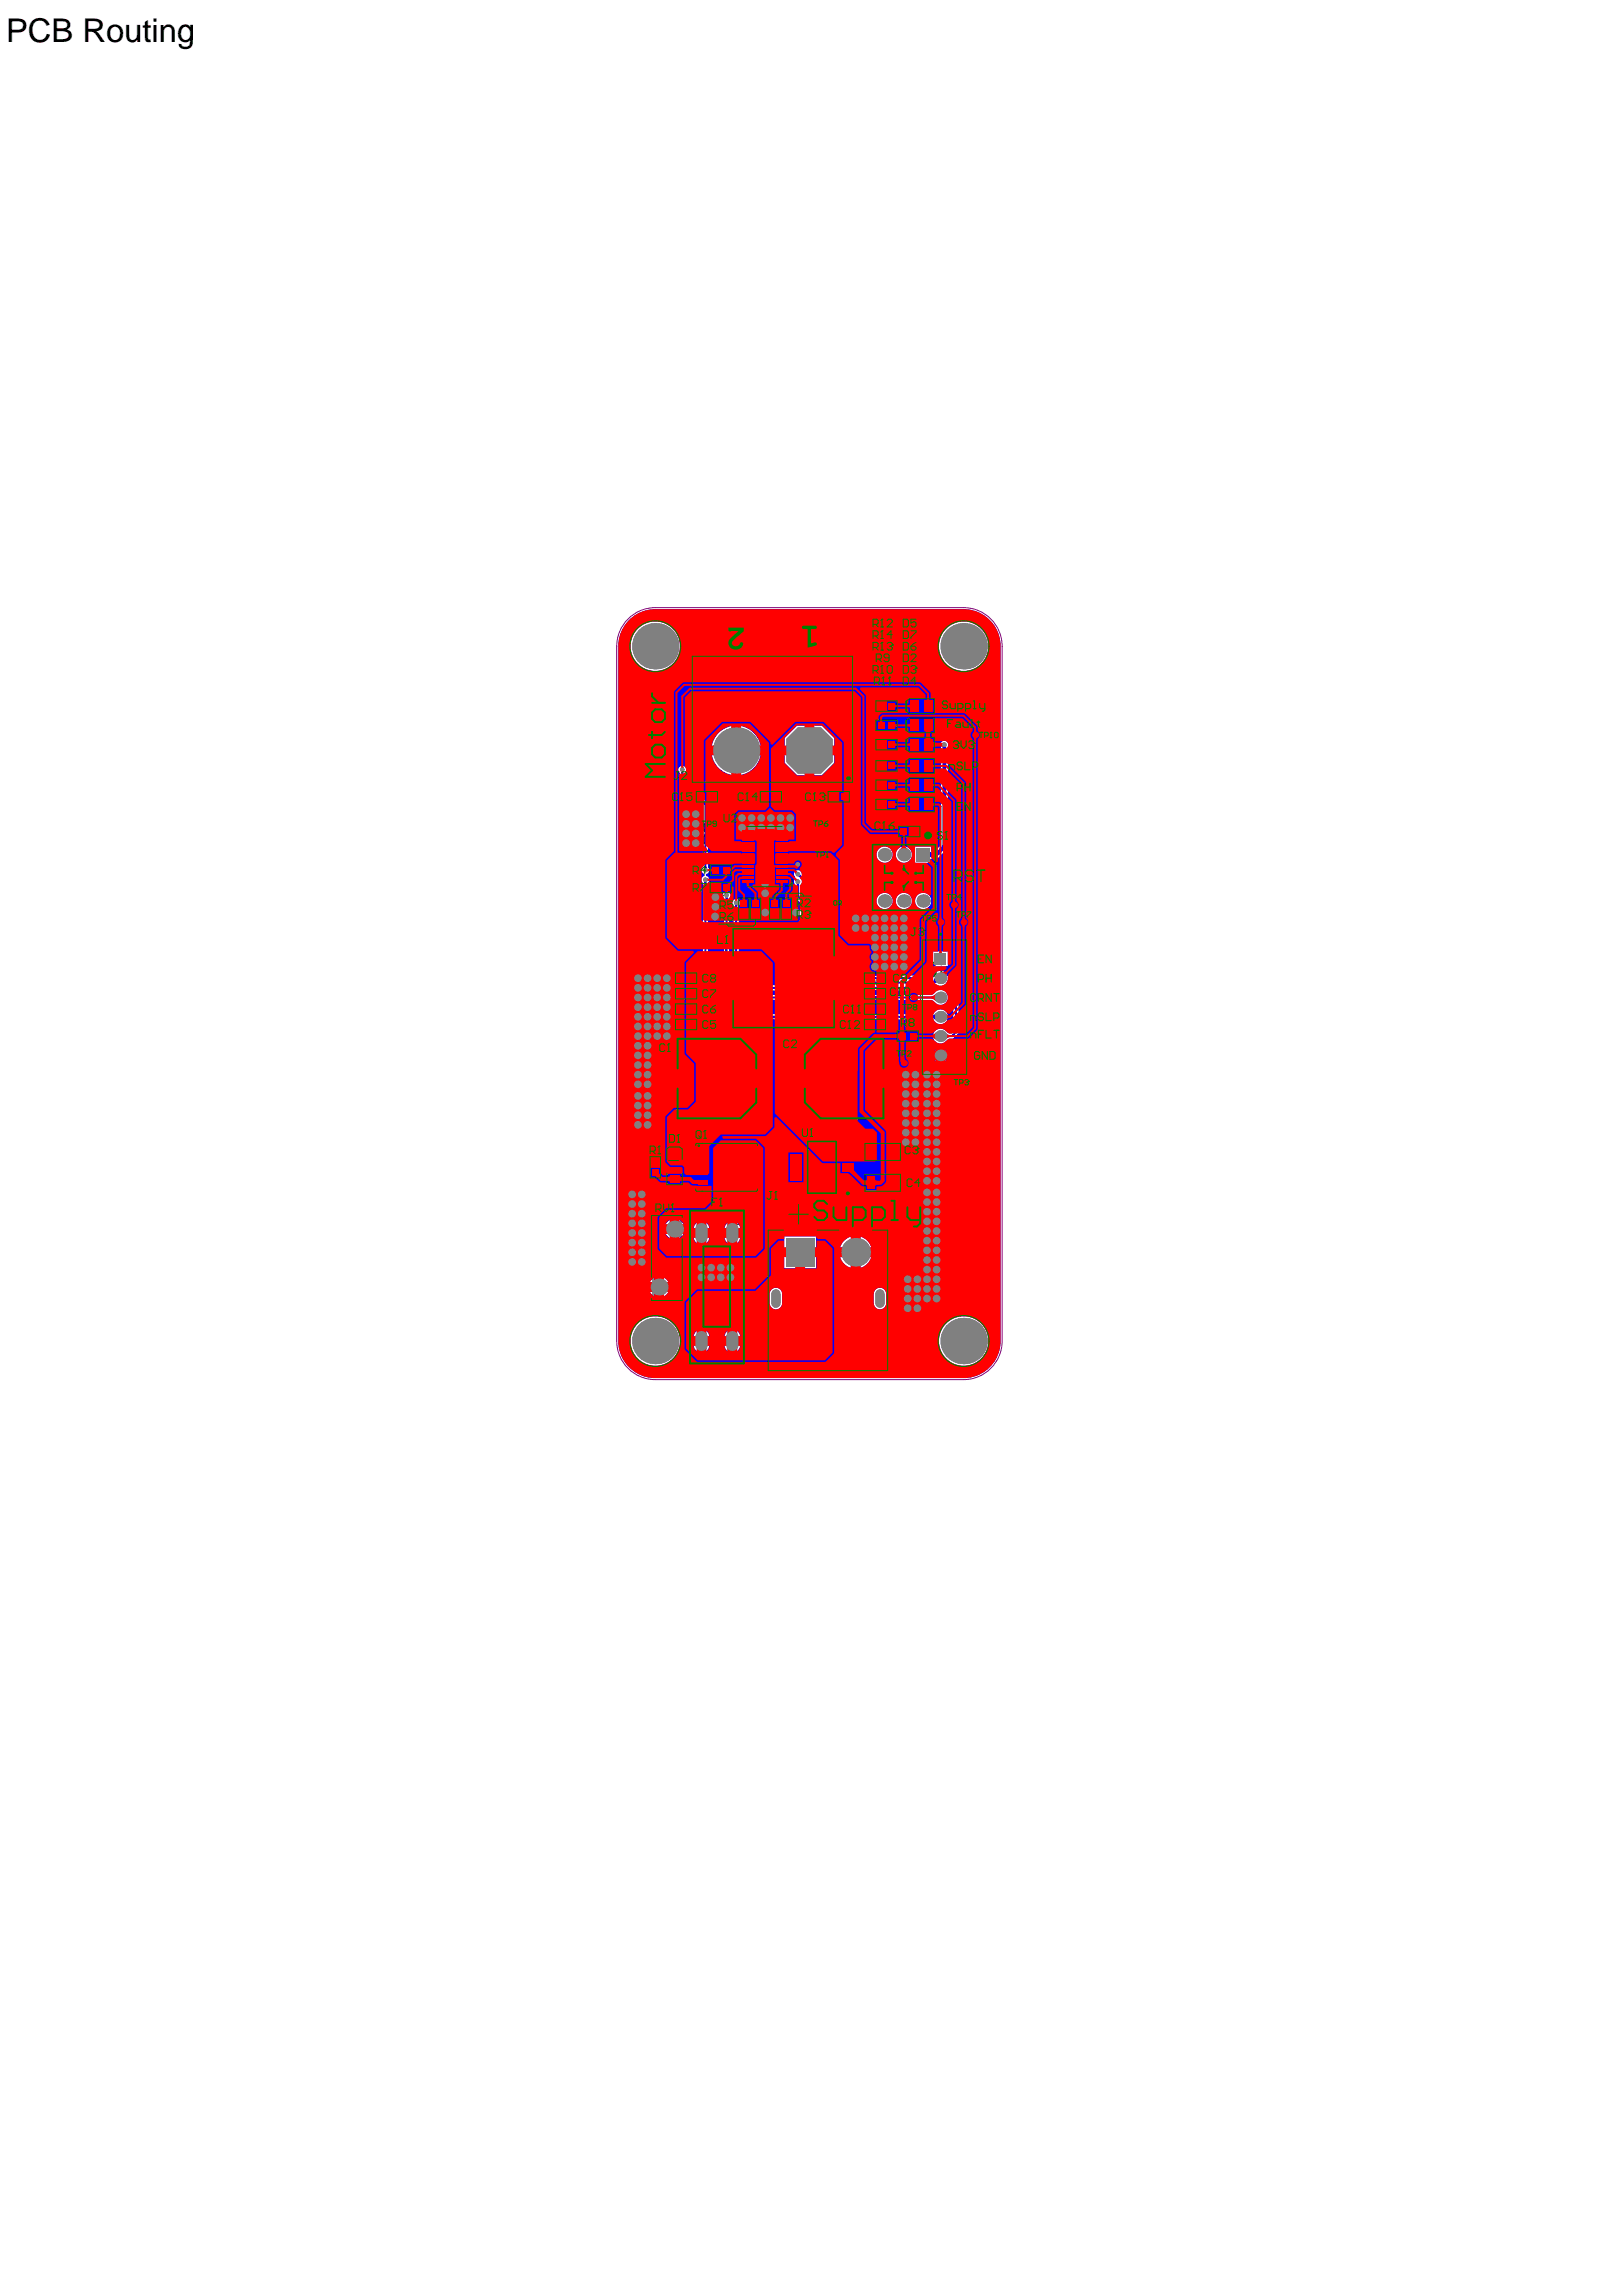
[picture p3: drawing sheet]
<svg xmlns="http://www.w3.org/2000/svg" width="210mm" height="297mm" viewBox="0 0 210 297" stroke-linecap="round" stroke-linejoin="round" font-family="sans-serif">
<defs><g id="words">
<text font-size="4.2" x=".8" y="5.4">PCB Routing</text>
</g></defs>
<g fill="none" stroke="#008000" stroke-width=".13">
<path d="M89.4 84.7h21.1v16.7h-21.1zM113.1 95.6h.1M113.1 95.6v.1l.2 .2h.3l.2-.2M113.3 95.4l-.2 .2M113.3 95.4h.1M113.3 92.4v1l.5-.5h-.7M113.4 90.7h2.7v1.3h-2.7zM113.4 93.2h2.7v1.3h-2.7zM113.4 95.7h2.7v1.3h-2.7zM113.4 98.4h2.7v1.3h-2.7zM113.8 95.1l-.2-.2h-.3l-.2 .2v.1l.2 .2M113.9 92.5h.5l.1-.2v-.3l-.1-.2h-.5v1"/>
<path d="M114.2 92.5l.3 .3M114.3 94.9h.3M114.3 92.4h.3M114.4 95.9h.1M114.4 93.4h.1M114.4 92.4v1M114.4 94.9v1M114.6 97.8l-.2-.2h-.3l-.2 .2v.7l.2 .1h.3l.2-.1v-.2l-.2-.2h-.5M114.6 95.7l-.2 .2M114.6 93.2l-.2 .2M114.9 92.8h.3M114.9 97.6l.4 .4"/>
<path d="M114.9 94.9l.4 .3M114.9 92.4l.4 .3M115 91.8h.1M115 91.8l-.1 .2M115 91.8v1M115.6 92.4v1h-.5l-.2-.2v-.3l.2-.2h.5M115.6 94.9v1h-.5l-.2-.2v-.3l.2-.2h.5M115.6 97.6v1h-.5l-.2-.1v-.4l.2-.1h.5M115.7 92l.1-.2h.4l.1 .2v.1l-.6 .7h.6M90.1 102.4h2.8v1.3h-2.8zM90.5 101.8l-.1-.2h-.4l-.1 .2v.3l.1 .2 .5-.2v.5h-.6M91 101.6h.4"/>
<path d="M91.2 102.6h.1M91.2 101.6v1M91.4 102.5l-.2 .1M91.7 101.8l.2-.2h.3l.2 .2v.7l-.2 .1h-.3l-.2-.1M91.9 111.9h2.7v1.3h-2.7zM91.9 114.2h2.7v1.3h-2.7zM92.4 115.9h.5l.2-.1v-.4l-.2-.1h-.5v1M92.7 111.1v1l.5-.5h-.7M92.7 115.9l.4 .4M93.4 115.3h.7v.1l-.7 .7v.2M93.5 111.1l.3 .4M94.1 111.1v1h-.4l-.2-.1v-.4l.2-.1h.4"/>
<path d="M95.5 106.8h7v8h-7zM95.6 116.2h1.3v2.7h-1.3zM96.7 116.8v.6h.5l-.2-.3v-.2l.2-.1h.3l.2 .1v.4l-.2 .1M97.1 116.2h1.3v2.7h-1.3zM97.4 118.4v-.5l-.2-.1h-.3l-.2 .1v.5h1M97.7 117.8l-.3 .3M98.2 116.8l.2 .3 .3 .3M98.3 101.6v1l.5-.5h-.7M98.4 102.4h2.7v1.3h-2.7zM98.8 116.7h1v.5l-.1 .2h-.4l-.1-.2v-.5M98.9 118.4v-.5l-.2-.1h-.3l-.2 .1v.5h1M98.9 116.8h.1l.2 .1v.4l-.2 .1h-.3v-.5z"/>
<path d="M99.2 117l-.4 .4M99.2 117.8l-.3 .3M99.3 101.6h.3M99.5 102.6h.1M99.5 101.6v1M99.6 116.2h1.3v2.7h-1.3zM99.6 102.5l-.1 .1M99.7 117.7l.1 .2v.3l-.1 .2h-.2l-.7-.7v.7M100 101.8l.1-.2h.4l.1 .2v.7l-.1 .1h-.4l-.1-.1M101.1 116.2h1.3v2.7h-1.3zM102.5 116.8h.1M102.5 116.8h-.1l-.2 .1v.4l.2 .1"/>
<path d="M102.5 116.8l.2 .1M102.7 116.9l.2-.1h.1l.2 .1v.4l-.2 .1M102.7 116.9v.2M102.9 118.4v-.5l-.2-.1h-.3l-.2 .1v.5h1M103.2 117.8l-.3 .3M107.2 102.4h2.7v1.4h-2.7zM108.3 103.7l-.1-.2h-.4l-.1 .2v.7l.1 .1h.4l.1-.1M108.7 104.5h.3M108.8 103.5h.1M108.8 103.5v1M108.8 103.5l-.1 .2M109.5 103.7l.2-.2h.3l.2 .2v.2"/>
<path d="M109.8 104h.2M110 104l.2 .2v.2l-.2 .1h-.3l-.2-.1M110.2 103.9h.1M110.2 103.9l-.2 .1M113.3 100.1h.3l.2 .2v.7l-.2 .1h-.3l-.2-.1v-.7zM113.4 100.9h2.7v1.3h-2.7zM113.4 103.4h2.7v1.3h-2.7zM113.4 102.6h.4M113.6 103.6h.1M113.6 102.6v1M113.8 103.5l-.2 .1M114.3 102.6h.3"/>
<path d="M114.3 100.1h.3M114.4 101.1h.1M114.4 100.1v1M114.4 103.6h.1M114.4 102.6v1M114.6 101l-.2 .1M114.6 103.5l-.2 .1M114.9 100.1l.4 .4M114.9 102.6l.4 .4M115.6 100.1v1h-.5l-.2-.1v-.4l.2-.1h.5M115.6 102.6v1h-.5l-.2-.1v-.4l.2-.1h.5M116.3 106.9h2.7v1.3h-2.7z"/>
<path d="M117.5 108.2l-.2-.2h-.3l-.2 .2v.6l.2 .2h.3l.2-.2M117.8 109h.3M118 108h.1M118 108v1M118 108l-.2 .2M118.6 108.5h.5l.2 .2v.1l-.2 .2h-.3l-.2-.2zM119.3 108l-.3 .2-.4 .3M85.8 134.2h14v10.6h-14zM87.4 131.9h2.8v1.3h-2.8zM87.4 125.9h2.8v1.3h-2.8zM87.4 127.9h2.8v1.3h-2.8zM87.4 129.9h2.8v1.3h-2.8z"/>
<path d="M88.2 125.6l-.2-.2v-.1l.2-.2h.3l.2 .2v.1l-.2 .2M88.2 125.6l-.2 .2v.1l.2 .2h.3l.2-.2v-.1l-.2-.2M88.2 129.1h.3l.2 .2v.3h-.5l-.2-.2v-.1zM88.2 125.6h.3M88.7 131.3l-.2-.2h-.3l-.2 .2v.3l.2 .2 .5-.2v.5h-.7M88.7 127.1v.2l-.7 .6v.2h.7M88.7 129.6l-.4 .3-.3 .2M89 131.3l.2-.2h.3l.2 .2v.6l-.2 .2h-.3l-.2-.2M89 125.3l.2-.2h.3l.2 .2v.6l-.2 .2h-.3l-.2-.2M89 127.3l.2-.2h.3l.2 .2v.6l-.2 .2h-.3l-.2-.2M89 129.3l.2-.2h.3l.2 .2v.6l-.2 .2h-.3l-.2-.2M93.9 120.1h14.7v12.9h-14.7z"/>
<path d="M102.3 134.3h13.9v10.5h-13.9zM111.9 127.9h2.7v1.3h-2.7zM111.9 125.9h2.7v1.3h-2.7zM111.9 129.9h2.7v1.3h-2.7zM111.9 131.9h2.7v1.3h-2.7zM113 127.2l-.1-.2h-.4l-.1 .2v.6l.1 .2h.4l.1-.2M113 129.2l-.1-.2h-.4l-.1 .2v.6l.1 .2h.4l.1-.2M113 131.2l-.1-.2h-.4l-.1 .2v.6l.1 .2h.4l.1-.2M113 133.1l-.1-.1h-.4l-.1 .1v.7l.1 .2h.4l.1-.2M113.4 130h.3M113.4 132h.3M113.4 134h.3"/>
<path d="M113.5 129h.1M113.5 131h.1M113.5 133h.1M113.5 129v1M113.5 131v1M113.5 133v1M113.5 129l-.1 .2M113.5 131l-.1 .2M113.5 133l-.1 .1M114 127.5h-.5l-.1-.2v-.1l.1-.2h.4l.1 .2v.6l-.1 .2h-.4l-.1-.2M114.2 133.1l.2-.1h.3l.2 .1v.2l-.7 .7h.7M114.2 132h.3"/>
<path d="M114.4 131h.1M114.4 129h.3l.2 .2v.6l-.2 .2h-.3l-.2-.2v-.6zM114.4 131v1M114.4 131l-.2 .2M116.1 133.4h2.7v1.3h-2.7zM116.8 133.1l-.1 .2v.1l.1 .2h.4l.1-.2v-.1l-.1-.2M116.8 133.1l-.1-.2v-.1l.1-.2h.4l.1 .2v.1l-.1 .2M116.8 133.1h.4M117.7 132.6l.3 .3M118.3 132.6v1h-.5l-.1-.2v-.3l.1-.2h.5M119.1 121.4h6.2v17.8h-6.2zM83.4 150.1h1v.5l-.2 .2h-.3l-.2-.2v-.5"/>
<path d="M83.4 151.1v.4M83.4 151.3h1M83.7 150.5l-.3 .3M83.9 157.2h4.8v11.1h-4.8zM84.1 149.6h1.3v2.8h-1.3zM84.2 151.1l.2 .2M84.4 151.3h.1M84.5 157.4h3.6v10.7h-3.6zM86.3 148.5h2v4.8h-2zM90 147.9h8v6.2h-8zM94.8 157.2h.1M94.8 157.7v.7h1"/>
<path d="M94.8 157.2h1M94.8 157.2l.1 .2M95.3 158.1v.3M95.8 157.1v.3M99.2 158.9h15.9v18.7h-15.9zM101.9 147.2h8.9v7.6h-8.9zM111.9 147.9h4.6v2.2h-4.6zM111.9 151.9h4.6v2.2h-4.6z"/>
<circle cx="126.2" cy="95.1" r=".52"/>
<circle cx="92.8" cy="108.1" r=".52"/>
<circle cx="105.7" cy="108.1" r=".52"/>
<circle cx="106" cy="112.1" r=".52"/>
<circle cx="121.7" cy="119.3" r=".52"/>
<circle cx="123.5" cy="117.1" r=".52"/>
<circle cx="124.7" cy="119.3" r=".52"/>
<circle cx="117" cy="137.5" r=".52"/>
<circle cx="118.2" cy="129" r=".52"/>
<circle cx="124" cy="141.5" r=".52"/>
</g>
<path d="M106 151h.7M106.4 150.6v.8" fill="none" stroke="#008000" stroke-width=".15"/>
<g fill="none" stroke="#800080" stroke-width=".13">
<path d="M113.9 90.9h1.6v.8h-1.6zM113.9 93.4h1.6v.8h-1.6zM113.9 95.9h1.6v.8h-1.6zM113.9 98.7h1.6v.8h-1.6zM118.8 93.8h.8M118.8 96.3h.8M118.8 91.3h.8M118.8 99.1h.8M119 90.9v.8M119 93.4v.8M119 95.9v.8M119 98.7v.8"/>
<path d="M119.3 92.8l-.3 .3M119.3 95.3l-.3 .3M119.3 90.3l-.3 .3M119.3 98.1l-.3 .3M119.4 93.4v.8l-.4-.4zM119.4 90.9v.8l-.4-.4zM119.4 95.9v.8l-.4-.4zM119.4 98.7v.8l-.4-.4zM119.5 92.9l-.3 .3M119.5 95.4l-.3 .3M119.5 90.4l-.3 .3M119.5 98.2l-.3 .3"/>
<path d="M90.7 102.7h1.6v.8h-1.6zM92.5 112.2h1.6v.8h-1.6zM92.5 114.4h1.6v.8h-1.6zM95.9 116.8h.8v1.6h-.8zM97.4 116.8h.8v1.6h-.8zM99 102.7h1.6v.8h-1.6zM99.9 116.8h.8v1.6h-.8zM101.4 116.8h.8v1.6h-.8zM107.7 102.7h1.6v.8h-1.6zM113.9 101.2h1.6v.8h-1.6zM113.9 103.7h1.6v.8h-1.6zM116.9 107.2h1.6v.8h-1.6z"/>
<path d="M118.8 104.1h.8M118.8 101.6h.8M119 101.2v.8M119 103.7v.8M119.3 103.1l-.3 .3M119.3 100.6l-.3 .3M119.4 101.2v.8l-.4-.4zM119.4 103.7v.8l-.4-.4zM119.5 103.2l-.3 .3M119.5 100.7l-.3 .3M88 126.2h1.6v.8h-1.6zM88 128.1h1.6v.8h-1.6z"/>
<path d="M88 130.1h1.6v.8h-1.6zM88 132.1h1.6v.8h-1.6zM95 120.3h12.8v12.5h-12.8zM112.4 132.1h1.6v.8h-1.6zM112.4 130.1h1.6v.8h-1.6zM112.4 128.1h1.6v.8h-1.6zM112.4 126.2h1.6v.8h-1.6zM116.7 133.6h1.6v.8h-1.6zM119.4 121.6h5.7v17.4h-5.7zM84.4 150.2h.8v1.6h-.8zM86.4 149.1h1.8v3.7h-1.8zM86.4 150.1h1.8"/>
<path d="M99.4 159.1h15.5v18.2h-15.5zM102.1 157.1h2.5M103.3 155.8v2.6M112.6 148.2h3.2v1.6h-3.2zM112.6 152.2h3.2v1.6h-3.2z"/>
</g>
<circle cx="121.7" cy="120.9" r=".1" fill="none" stroke="#800080" stroke-width=".2"/>
<g fill="none" stroke="#008000" stroke-width=".25">
<path d="M81.8 90.8h1.1l-1.1 1v.3l.3 .2h.5l.3-.2M83.4 92.3h.5M84.4 91.1l-.3-.3h-.2l-.3 .3v1.2M111.7 95.5h.5l.3 .2v.5h-.8l-.2-.2v-.3zM112 98.2h1l-1 1v.3l.2 .2h.6l.2-.2M112.5 96.2l-.5 .5-.5 .3M112.5 90.7l-.3-.2h-.5l-.2 .2v.5l.2 .3h.3l.5-.3v.8h-1M113.3 90.5h.7v1.5h-.7l-.3-.3v-1zM113.3 95.5h.7v1.5h-.7l-.3-.3v-1zM113.8 98.2h.7v1.5h-.7l-.3-.2v-1zM116.4 95.5v.2l-1 1v.3h1M117.2 95.5h.7v1.5h-.7l-.3-.3v-1z"/>
<path d="M125.4 94.5h.1M125.4 96.7v1.1M125.4 97.2h1.6M125.4 94.5l.3 .2M125.4 94.5h1.6M125.7 92.4h1l.3 .3v.5l-.3 .2h-1l-.3-.2v-.5zM126.4 96.2v-.7l-.2-.3h-.5l-.3 .3v.7h1.6M127 94.2v.5M91 109.6v1M91 110.1h1.5M91.8 106.5v.8l-.3 .3h-.2l-.3-.3v-.5l.3-.3h1l.2 .3v.5l-.2 .3M92 109.1v-.8l-.2-.2h-.5l-.3 .2v.8h1.5"/>
<path d="M105 109.1v1M105 109.6h1.5M105 106l.2 .6 .5 .5M105.2 110.8h.1M105.2 113.1v1M105.2 113.6h1.6M105.2 110.8l.3 .3M105.2 110.8h1.6M106 108.6v-.8l-.3-.2h-.5l-.2 .2v.8h1.5M106 106h.3l.2 .3v.5l-.2 .3h-.6v-.8zM106.2 112.6v-.8l-.2-.2h-.5l-.3 .2v.8h1.6M106.8 110.5v.6"/>
<path d="M112 101.7h.1M112 101.7v.3l.2 .2h.6l.2-.2M112.2 103.2v1.5l.8-.7h-1M112.2 101.5l-.2 .2M112.2 101.5h.3M113 100.9l-.2-.2h-.6l-.2 .2v.3l.2 .3M113.8 100.7h.7v1.5h-.7l-.3-.2v-1.1zM113.8 103.2h.7v1.5h-.7l-.3-.2v-1.1zM116 119.8v.5M116.2 118.3l-.2 .2v.5l.2 .3h.3l.2-.3v-.5l.3-.2h.2l.3 .2v.5l-.3 .3M117.2 119.8l.3 .3M120.9 117.3v1h.8l-.2-.5v-.3l.2-.2h.5l.3 .2v.5l-.3 .3"/>
<path d="M122 119.8v-.7l-.3-.3h-.5l-.3 .3v.7h1.6M122.7 118.1v1M122.7 118.6h1.5M123.5 115v1l-.8-.7h1.5M123.7 117.6v-.8l-.2-.2h-.6l-.2 .2v.8h1.5M123.9 118.3v-1h.3l1 1h.3M125 119.8v-.7l-.3-.3h-.5l-.3 .3v.7h1.6M85.7 123.7h.5M85.9 125.2h.1M85.9 123.7v1.5M86.2 125l-.3 .2M86.7 123.7h1v1.5"/>
<path d="M86.8 138.3h.1M86.8 138.3h1.5M86.8 138.3l.2 .3M87 139.1h1.1l.2 .2v.8h-1.5v-.8zM88.3 138.1v.5M106.1 137.2h.1M106.1 137.9h1.3l.2 .3v.5l-.2 .2h-1.3M106.1 137.2h1.5M106.1 137.2l.3 .2M107.6 136.9v.5M116 120.1h1.5M116.2 138.6v1"/>
<path d="M116.2 139.1h1.5M117.2 138v-.7l-.2-.3h-.5l-.3 .3v.7h1.5M117.5 130.1v1M117.5 130.6h1.5M117.5 120.1h.1M117.7 135.5v1l-1-1h-.2l-.3 .3v.5l.3 .2M118.2 127.3l-.2-.3h-.3l-.2 .3v.5l.2 .2h.3l.2-.2M118.2 127.3l.3-.3h.2l.3 .3v.5l-.3 .2h-.2l-.3-.2M118.2 127.3v.5M118.5 129.6v-.8l-.3-.3h-.5l-.2 .3v.8h1.5M120.9 120.3v1M120.9 120.8h1.6"/>
<path d="M123.7 139.5h.1M123.7 139.5h-.3l-.2 .3v.5l.2 .2M123.7 139.5l.3 .3M123.9 120.3v1M123.9 120.8h1.6M124 139.8l.2-.3h.3l.2 .3v.5l-.2 .2M124 139.8v.2M109.6 144.2h.5l.3 .2v1l-.3 .3h-.5l-.2-.3v-1zM109.9 145.2l.5 .5M110.9 145.7h.5M111.1 144.2h.1M111.1 144.2v1.5"/>
<path d="M111.1 144.2l-.2 .2M123.2 142.5v1.1M123.2 143.1h1.5M124.2 142v-.7l-.2-.3h-.6l-.2 .3v.7h1.5M95.7 170.2h.5M95.9 171.7h.1M95.9 170.2v1.5M96.2 171.4l-.3 .3M96.7 171.7h.5M97.7 170.4l-.3-.2h-.2l-.3 .2v1.3"/>
</g>
<g fill="none" stroke="#008000" stroke-width=".2">
<path d="M96 137.3h.3M96.2 138.3h.1M96.2 137.3v1M96.3 138.1l-.1 .2M96.7 137.5l.1-.2h.4l.1 .2v.6l-.1 .2h-.4l-.1-.2M105.4 140.9l-.2-.1h-.3l-.2 .1v.7l.2 .2h.3l.2-.2M105.7 140.9l.2-.1h.3l.2 .1v.2l-.7 .7h.7M113.4 149.9l-.2-.2h-.3l-.2 .2v.6l.2 .2h.3l.2-.2M113.4 153.9l-.2-.2h-.3l-.2 .2v.6l.2 .2h.3l.2-.2M113.7 149.9l.2-.2h.3l.2 .2v.1M114.1 150.2h.1M114.2 150.2l.2 .2v.1l-.2 .2h-.3l-.2-.2"/>
<path d="M114.4 150h.1M114.4 150l-.2 .2M114.4 154.2h-.7l.5-.5v1M87.2 163.9h.1M87.2 164.4h.6l.4 .4-.4 .3h-.6M87.2 163.9h1M87.2 163.9l.1 .2M87.8 166.1v-.5l-.1-.2h-.4l-.1 .2v.5h1M88.2 165.4l-.4 .4M88.2 163.8v.3"/>
</g>
<path d="M120.6 123.8l-.3 .3v.2l.3 .3h1.2M120.6 125.3l-.3 .3v.5l.3 .2h.2l.3-.2M121.1 126.1l.2 .2M121.1 125.8v.3M121.3 126.3h.1M121.6 125.3l.2 .3v.5l-.2 .2h-.3M121.8 124.3v.5" fill="none" stroke="#008000" stroke-width=".23"/>
<path d="M89.6 84.9h20.7v16.3h-20.7zM104.5 147.7h3.8v6.6h-3.8z" fill="none" stroke="#008080" stroke-width=".13"/>
<g fill="#008080">
<path d="M94.7 93.5h.8v.2l-.6 .7v.2l.2 .1 .2-.1 .1-.2h.1v.2l-.2 .2-.4-.1-.2-.3 .1-.2 .5-.5h-.6z"/>
<path d="M104.5 93.5h.1v1l.3-.2v.2l-.3 .3h-.1z"/>
<circle cx="109.7" cy="100.7" r=".25"/>
</g>
<path d="M81.6 79.8a5 5 0 0 1 3.2-1.2h39.9a5 5 0 0 1 5 5v89.9a5 5 0 0 1-5 5h-39.9a5 5 0 0 1-5-5v-89.9a5 5 0 0 1 1.8-3.8z" fill="none" stroke="#800080" stroke-width=".13"/>
<g fill="#c0c073">
<path d="M104.1 131l2.5 .6a4.1 4.1 0 0 1-2.5-.5z"/>
<path d="M86.5 126.4h.3l2 .5 3.8 .5a.66 .66 0 0 1 .6 .1l-1.4 .2-1.6-.1-2.6-.7-1-.4z"/>
<path d="M103.3 131.7h.2l1.6 .8h-.4l-.6-.2a1.08 1.08 0 0 1-.8-.6z"/>
<path d="M97.9 133.2l1.1-.9v.2l-.4 .4-.6 .3v.1z"/>
<path d="M92.8 130.4l3.4-.3 .3 .1-.5 .2-1 .2-1.1-.1z"/>
<path d="M108.3 144.9h2.5l-.2 .1-.2 .3v2.7l.2 .4h.3l.1 .1h-2.8l-.2-.1v-.6h.1l.2 .3 .2 .1 1.1 .1a.46 .46 0 0 0 .3-.7v-.7l-.1-.1-.9-.1-.3 .1-.1 .3h-.1v-1l.4 .4h1l.1-.2v-1.1l-.2-.1-1.2 .1-.3 .4a.66 .66 0 0 1 .1-.7z"/>
<path d="M106.6 129.1a11.9 11.9 0 0 1 3-.2l1.2-.2h.4l.1 .1-1.5 .4-1.5 .1-1.6-.1z"/>
<path d="M108.4 127.5l3.4-.5 2.9-.6h.4l-.1 .1-1.5 .6-2.3 .5a7.7 7.7 0 0 1-2.8-.1z"/>
<path d="M99.7 128.8h.1l.5 .7 .7-.1 .2 .1 .3-.3a.27 .27 0 0 1 .3-.3l-.2 .7a.74 .74 0 0 0-.1 .7l-.4 1a1.28 1.28 0 0 0-.1 1l-.2 .2-.3-.2a2.87 2.87 0 0 0-.3-1.4 1.18 1.18 0 0 1-.1-1l-.2-.3-.2-.5z"/>
<path d="M91.1 144.9h1.1a.68 .68 0 0 0-.4 .8v1.1a1.25 1.25 0 0 0 1.6 1.4h.1a1.19 1.19 0 0 0 .9-.8v-2.1l-.4-.4h1.2l-.3 .3v2a1.49 1.49 0 0 1-1.2 1.3 1.88 1.88 0 0 1-1.2-.1l-.6-.3-.3-.6-.1-2.2z"/>
<path d="M96.6 132.5l.3-.1 1.2-.7h.2a.93 .93 0 0 1-.7 .6l-.7 .2z"/>
<path d="M88 139.4h3.3l.1 .6-.1 .2a.51 .51 0 0 0-.7-.6h-.5l-.3 .2v2.7l.3 .4 .3 .1h-1.6v-.1a.58 .58 0 0 0 .6-.6v-2.5a.31 .31 0 0 0-.4-.2h-.2a.61 .61 0 0 0-.8 .5h-.1l-.1-.1z"/>
<path d="M103.7 145l.7-.2h1a1.94 1.94 0 0 1 1.6 1.7 1.79 1.79 0 0 1-.7 1.7l-.7 .3h-1l-.9-.3-.1-.4a.62 .62 0 0 0-.1-.7h-.2v-.1l1-.1 .4 .1-.6 .2v.8l.1 .2a1.41 1.41 0 0 0 1.9-.3l.1-.2a2.22 2.22 0 0 0 .2-1.6 1.42 1.42 0 0 0-.6-.9l-.3-.2h-1l-.4 .3-.4 .5z"/>
<path d="M92.3 139.5l.8-.2h1a1.94 1.94 0 0 1 1.7 1.9l-.1 .4a1.92 1.92 0 0 1-1.5 1.4h-1l-.3-.1a.74 .74 0 0 1-.8-.8l1 .8a1.69 1.69 0 0 0 1.4-.3 1.87 1.87 0 0 0 .7-1.4 1.57 1.57 0 0 0-2-1.7l-.4 .2-.5 .6v-.1z"/>
<path d="M95 131.6l2.2-.6 .3 .1a3.6 3.6 0 0 1-2.5 .5z"/>
<path d="M105.2 130.1l3.6 .3-1.1 .1-1.1 .1-1-.2-.4-.1z"/>
<path d="M102.6 132.3l.2 .1 .9 .8-.6-.3z"/>
<path d="M96.9 139.5l2.7-.1v.1h-.4l-.1 .3v2.5a.58 .58 0 0 0 .5 .6h-2.8l-.1-.5v-.2l.2 .3 .3 .2h1.1l.3-.1v-1.2l-.1-.2h-.3a.81 .81 0 0 0-.9 .2l-.1 .2-.1-.1v-.8l.4 .3h1l.1-.1v-1.2l-.2-.1h-.8a.5 .5 0 0 0-.6 .5h-.1z"/>
<path d="M100.1 131.4l.2 .5a.56 .56 0 0 0 .1 .7 .56 .56 0 0 0 .8 0 .55 .55 0 0 0 .1-.7l.1-.5 .3 .2-.1 .2a5.9 5.9 0 0 1 .2 4.8l-.1 .5a1.96 1.96 0 0 1 0 1.4v.9l-.2 .4-.1 .2h-.2v3a.84 .84 0 0 0 .4 1l.5-.2h.2l.1 .1v.1l-.2 .3h-.5a1.62 1.62 0 0 1-1-1.6v-2.9l-.4-.4h.8l.2-.1v-1.1a1.02 1.02 0 0 1-.1-1l-.3-1.9h-.1h-.1l-.1 1.2a3.5 3.5 0 0 0 .3 2.2l-.1 .2h-.4l-.1-.9a9.4 9.4 0 0 1-.8-2.7l-.1-.5v-1.2l.5-1.9z"/>
<path d="M107 126.1l3-.6 2.6-.7 2.4-.9 2.3-1-.4 .3-.9 .5-3 1.4-2 .7-2.7 .7a1.28 1.28 0 0 0-1.4 .9l-1.4 1.5-1.4 1.3-1 .7-1.1 .6h-.2v-.1l1.2-1 1.8-1.8z"/>
<path d="M84.3 122.9h.2l2.5 1.1 1.9 .7 2.6 .8 2.2 .4a1.78 1.78 0 0 1 1.6 .9l1.4 1.7 1.6 1.6 1.4 1.2 .1 .2h-.3l-1-.5-1.2-.9-.9-.9-1.6-1.7a1.52 1.52 0 0 0-1.1-.9l-2-.5-2.7-.8-2.4-1.1-1.9-1z"/>
<path d="M90.3 128.7l4.4 .3 .4 .1-.3 .1-1.5 .1-2.2-.3-.7-.2z"/>
<path d="M96.4 144.9l1.2-.1 .4 .2a.88 .88 0 0 1-.2 1.5l-1.1 .8a.57 .57 0 0 0-.1 .8 1.02 1.02 0 0 0 1.3 0l.4-.4-.1 .7h-.3a1.41 1.41 0 0 1-1.5-.1 1.04 1.04 0 0 1 .4-1.7l.6-.4a.69 .69 0 0 0 .3-1.1l-.2-.1h-.6l-.6 .5v-.3z"/>
<path d="M88.4 144.9l1.1-.1a.85 .85 0 0 1 .8 .7 .85 .85 0 0 1-.5 .9l-.6 .5a.84 .84 0 0 0-.5 1.3 1 1 0 0 0 1.1 0l.4-.5h.1v.7h-.3a1.67 1.67 0 0 1-1.5-.1 .92 .92 0 0 1 .1-1.6l.1-.1a2.67 2.67 0 0 0 1.2-1.1l-.2-.4a.93 .93 0 0 0-1.1 .1l-.3 .3z"/>
<path d="M118.9 103.1l1 .1 .6 .3a.27 .27 0 0 1 .2 .3v1.5a.15 .15 0 0 1 0 .2 .15 .15 0 0 1-.2 0v-.8l-.8-.2-.2-.2 .6 .1a.22 .22 0 0 0 .3 .1 .22 .22 0 0 0 .2-.2l-.1-.6-1.6-.5z"/>
<path d="M113.7 103.1l1.7 .1-.3 .1a.25 .25 0 0 0-.2 .1 .25 .25 0 0 0-.1 .3v1.3a.24 .24 0 0 0 .1 .3 .24 .24 0 0 0 .3-.1 .2 .2 0 0 1 .2 0 .2 .2 0 0 1 .1 .3h-.9l-.8-.2 .1-.1h.4a.22 .22 0 0 0 .3 .1 .22 .22 0 0 0 .1-.3v-1.6l-.8-.1-.2-.1z"/>
<path d="M111.3 103.1h.1l.2 1.7a.21 .21 0 0 0 0 .2 .21 .21 0 0 0 .2 .1l1.2-1.8 .1 2.1h-.2l.1-.7-.1-.9-.8 1.1-.4 .5-.2-.3-.1-.9z"/>
<path d="M108.7 103l1-.1 .2 .2h.4a.25 .25 0 0 1 .4 .2h-.2a.11 .11 0 0 1 0 .2 .11 .11 0 0 1-.2-.1l-.2-.1a.21 .21 0 0 0-.3-.1 .21 .21 0 0 0-.1 .3l.1 1.7h-.1v-.2l-.1-1.5a.35 .35 0 0 0-.1-.3 .35 .35 0 0 0-.3-.1h-.5z"/>
<path d="M114.8 150.6h.1l.2 1.1 .4 .8a.58 .58 0 0 0 .9 .3l.4-.7 .3-1.2 .2-.2v1.2l.2 1.6v.9l-.2-.2v-1.5l-.2-.7-.3 .5a.79 .79 0 0 1-1.3 .4l-.6-.8v.8l-.2 1a.23 .23 0 0 1 0 .3 .23 .23 0 0 1-.3 0l.2-1.2z"/>
<path d="M98.9 150.5l.2 .2 .6 1.5 .8 1.5 .7-1.6a.25 .25 0 0 1 .1-.3 .25 .25 0 0 1 .3 0l.5 1.3 .2 .4 .1 .1 1-3 .1 .1-.9 3.2a.28 .28 0 0 1-.4 .3l-.6-1.6a.16 .16 0 0 0-.1-.3 .16 .16 0 0 0-.2 .1l-.6 1.6a.17 .17 0 0 1-.2 .2 .17 .17 0 0 1-.1-.2l-1.5-3.2z"/>
<path d="M92.2 150.6h.2l.2 1.9 .3 1.3 .4-.4 1.3-2.3 .2-.1 .2 2.7a.32 .32 0 0 1-.3 .4h-.2l.2-1-.1-.8a.47 .47 0 0 0-.1-.6l-1 1.6-.5 .6a.19 .19 0 0 1-.3 .1 .19 .19 0 0 1-.1-.2l-.3-1.5-.1-1.5z"/>
<path d="M91.3 149.4v1.6l-.1-.3v-.8z"/>
<path d="M84.2 149.9a1.24 1.24 0 0 1 1.8 .4l-.1 .1-.3-.3-.7-.3a.45 .45 0 0 0-.6 .2 .45 .45 0 0 0 0 .6l1 .6a.22 .22 0 0 1 .2 .2 .22 .22 0 0 1-.1 .2h-.1a1.02 1.02 0 0 0-1.2 1 1.02 1.02 0 0 0 1.1 1.1 1.81 1.81 0 0 0 1.4-.4v.2l-.3 .2a1.43 1.43 0 0 1-1.7 .1 1.43 1.43 0 0 1-.5-1.7l.6-.6a.16 .16 0 0 0 .3-.1 .16 .16 0 0 0-.2-.2l-.5-.4a.57 .57 0 0 1-.1-.9z"/>
<path d="M113.7 81l1.8 .3 2.1 4-.4 13-.9 2-1.1 1a.64 .64 0 0 1-.8 0l-.8-.2-1.9-1.5-1.3-13zM113.6 81.6l-2.2 3.7 2.1-2.6zM115.2 83l.1 2.1a.66 .66 0 0 0 .6 .6l.4 .3zM115.4 81.7l-.1 .2a.92 .92 0 0 0 .1 .9l1.1 3a.17 .17 0 0 0 .1 .2 .17 .17 0 0 0 .2-.2l.4-.3a.21 .21 0 0 0 .1-.4zM113.7 82.8l-.4 4.2 1.8-1.6-.2-3zM113.4 83.2l-2.7 3.3 2.3 .6zM116.7 86.2l.5 4 .2-4.6zM110.6 86.7l.7 6.9 1.5-5.7a.47 .47 0 0 0 .1-.6zM115.3 85.7l-.9 11.4a.15 .15 0 0 0 0 .2 .15 .15 0 0 0 .2 0l.5-.1a.38 .38 0 0 0 .4-.5l1.7-5.2-.7-4.8a.82 .82 0 0 0-.6-.7zM113.2 87.3l.3 10.3 .6-.2 1-11.6zM117.1 92.4l-1.5 4.7 1.3 1zM113 88.2l-1.6 6.1 .5 5 1.4-1.6zM115.6 97.5l.6 2.4 .6-1.2a.35 .35 0 0 0 0-.4 .35 .35 0 0 0-.2-.2zM113.6 97.8l1 2.2 .7-2.6zM115.4 97.7l-.6 2.5 1.2-.1zM113.3 98.1l-1.2 1.3a.17 .17 0 0 0-.1 .2 .17 .17 0 0 0 .2 .1l1.3 1-.2-2.7zM113.6 98.4l.2 2.4 .4-.3a.25 .25 0 0 0 .3-.2 .25 .25 0 0 0-.2-.3zM114 100.9l.7 .3a.38 .38 0 0 0 .5-.1l.7-.7h-.6a.96 .96 0 0 0-.9 .2zM113.9 81.2l-.1 1.1a.15 .15 0 0 0 0 .3 .15 .15 0 0 0 .2-.1l.7-.3a.9 .9 0 0 0 .5-.8z"/>
<path d="M111.9 145.2a1.06 1.06 0 0 0-.1 1.2 1.06 1.06 0 0 0 1 .5h.5l.2 .2v1l-.2 .2-.4 .1v.1h1.5l-.4-.2v-.3v-2.8l.1-.2 .3-.1h-1.8zM112.4 145.2l.3-.2h.7l.1 .1v1.6l-.2 .1-.6-.1-.3-.2a1.02 1.02 0 0 1 0-1.3z"/>
<path d="M111.9 139.7a1.08 1.08 0 0 0 0 1.2 1.08 1.08 0 0 0 1.1 .5h.5l.1 .2v1l-.2 .3h-.3v.1h1.4l-.2-.1-.2-.3v-2.9a.41 .41 0 0 1 .5-.3l-.1-.1h-1.8zM112.5 139.7l.4-.2h.5l.2 .1v1.5a.8 .8 0 0 1-1.2-.3l-.1-.2v-.5z"/>
<path d="M108.4 139.7a.99 .99 0 0 0 .4 1.6l-.7 .7a2.69 2.69 0 0 1-1.3 .9h-.1a1.53 1.53 0 0 0 1.6-.4l1-1 .6-.1 .2 .2v1l-.2 .3-.3 .1 1.4-.1a.49 .49 0 0 1-.5-.5v-2.6l.2-.3 .3-.1-1.7-.1-.6 .2zM108.9 139.7l.2-.2h.6h.3l.1 .2-.1 1.6h-.1h-.7l-.2-.2a.68 .68 0 0 1-.3-.7v-.5z"/>
<path d="M100.6 144.9l-.8 2.2a3.1 3.1 0 0 1-.8 1.4l1.5-.1h-.4a.57 .57 0 0 1 0-.8l.2-.4 .2-.3h1l.4 .9a.35 .35 0 0 1 .1 .4 .35 .35 0 0 1-.5 .2v.1h.1h1l.1-.1a.76 .76 0 0 1-.5-.7l-1.1-2.8-.2-.1zM101 145.4l.4 1.1v.1l-.9-.1z"/>
<path d="M102.9 139.9l-.1 .2a1.66 1.66 0 0 0-.3 1.5 2.09 2.09 0 0 0 1.6 1.4 2.19 2.19 0 0 0 1.4-.2 1.76 1.76 0 0 0 1.1-1.3 1.7 1.7 0 0 0-.3-1.2l-.1-.2a2.07 2.07 0 0 0-1.2-.8h-1l-.5 .2zM103.6 139.8l.5-.3h1.1a1.76 1.76 0 0 1 .8 1.3v.6a1.64 1.64 0 0 1-1.4 1.5h-.8v-.2a1.82 1.82 0 0 1-.4-2.7z"/>
<path d="M117.8 102.8v.2v-.2zM116.7 102.6l1.1 2.3-.8 .3-.8-.1a.13 .13 0 0 0 0 .2 .13 .13 0 0 0 .1 0h.7l.5-.2 .5 .1a.16 .16 0 0 0 .1 .2 .16 .16 0 0 0 .2-.1l-.5-.8-.5-1.1 .7 .3a.24 .24 0 0 0-.3-.3l-.6-.4-.3-.3z"/>
<path d="M111.6 150.4l.5 1.7 .5 1-.7-.2a.38 .38 0 0 1-.4-.5zM111.5 149.5l-.1 .5-.1 1 .1 3.3a.49 .49 0 0 0 .2-.5l.1-.7 .4 .2a.54 .54 0 0 1 .7 .2l.6 1.1a.13 .13 0 0 0 .1 .1 .13 .13 0 0 0 .1-.1 .13 .13 0 0 0-.1-.2l-1-1.9-.9-2.9z"/>
<path d="M107.8 150.2a1.39 1.39 0 0 0 .4 2.2l.6 .3a.15 .15 0 0 1 .2 .2 .15 .15 0 0 1-.2 .1l-1 1a.1 .1 0 0 0-.2 0 .11 .11 0 0 0 .1 .2 .1 .1 0 0 0 .1-.1l.9-.9 .7-.2a.3 .3 0 0 0 .5-.1l-1.1-.4-1-.7-.1-.3-.1-.5a.71 .71 0 0 1 .8-.9h.3a1.62 1.62 0 0 1 1.3 1.1l.1-.2-.2-.4-.3-.3-.4-.3h-.6h-.6zM110.1 151.4l.3 2.6a.12 .12 0 0 0 0 .2 .12 .12 0 0 0 .2 0 .12 .12 0 0 0-.1-.2l-.2-2-.1-.5z"/>
<path d="M104.6 150.4l.5 1.7 .5 1-.7-.2a.38 .38 0 0 1-.4-.5zM104.5 149.5l-.1 .3-.1 1.2v3.3a.49 .49 0 0 0 .3-.5v-.7l.6 .2a.7 .7 0 0 1 .8 .6l.3 .7a.13 .13 0 0 0 .2 .1 .13 .13 0 0 0 .1-.1 .13 .13 0 0 0-.1-.2l-1-1.9-.9-2.9z"/>
<path d="M96 150.4l.5 1.7 .5 1-.7-.2a.38 .38 0 0 1-.3-.1 .38 .38 0 0 1-.1-.4zM95.9 149.5l-.2 .8v3.9a.11 .11 0 0 0 0 .1 .11 .11 0 0 0 .2 0 .11 .11 0 0 0 0-.1l.2-1.1 .6 .2a.69 .69 0 0 1 .7 .6l.1 .2a.56 .56 0 0 0 .5 .6l-1.1-2.3z"/>
<path d="M88.1 150.3l-.2 .2-.1 .4 .1 .7 .5 .9 .7 .9a.29 .29 0 0 1 .1 .3 .29 .29 0 0 1-.4 .2h-.6l-.7-.1 .2 .2 .4 .1a1.25 1.25 0 0 0 1.2-.2l.1-.1 .2 .1a.39 .39 0 0 0 .5 .2 .39 .39 0 0 0 .3-.4v-.3a.53 .53 0 0 0-.5-.4 .53 .53 0 0 0-.5 .3l-.4-.3-.5-.6a1.58 1.58 0 0 1-.3-2 .74 .74 0 0 1 1.2 .5l.1 .9 .1-.8a.92 .92 0 0 0-.5-.8 .92 .92 0 0 0-1 .1zM89.7 153.2a.38 .38 0 0 1 .5 .2 .38 .38 0 0 1-.2 .5 .42 .42 0 0 1-.4-.3 .42 .42 0 0 1 .1-.4z"/>
</g>
<g fill="#00f">
<path d="M103.6 113.1l.1 .2-.2 .2-.2-.1z"/>
<path d="M91.1 114h.4l-.1 .3h-.2z"/>
<path d="M95.1 117h.4l-.1 .3h-.3z"/>
<path d="M93.8 116h.4v.3h-.3z"/>
<path d="M103 114.3h.5l-.1 .2h-.3z"/>
<path d="M91.2 112.1h.2l.1 .3h-.4z"/>
<path d="M88.1 99.8h.4l-.1 .2h-.2z"/>
<path d="M120.3 110.1l.1 .2h.4v.5l-.4 .1-.1 .2z"/>
<path d="M121 124.4l.3 .4-.3 .2-.2-.2z"/>
<path d="M121 126.5l.3 .7-.2-.1-.2 .1-.2-.2z"/>
<path d="M120.5 128.9l.3-.1 .4-.3v1.1l-.4-.3-.3-.1z"/>
<path d="M120.5 131.4l.3-.1 .4-.3v1.1l-.4-.3-.3-.1z"/>
<path d="M122.2 133.5l.4 .3 .3 .1v.3l-.3 .1-.4 .3z"/>
<path d="M81.6 80a4.8 4.8 0 0 1 2.9-1.2h40.5a4.8 4.8 0 0 1 4.5 4.8v89.9a4.8 4.8 0 0 1-4.8 4.8h-39.9a4.8 4.8 0 0 1-4.8-4.8v-89.9a4.7 4.7 0 0 1 1.6-3.6zM121.5 83.6a3.2 3.2 0 0 0 6.4 0 3.2 3.2 0 0 0-6.4 0zM81.6 83.6a3.2 3.2 0 0 0 6.4 0 3.2 3.2 0 0 0-6.4 0zM103.2 93.9l-1.6 1.6v3.2l1.6 1.6h3.1l1.6-1.6v-3.2l-1.6-1.6zM92.1 97.1a3.2 3.2 0 0 0 6.4 0 3.2 3.2 0 0 0-6.4 0zM121.9 95.9a.49 .49 0 0 0-.2 .6v12.8l-.7 .8h-.5v-.6h-2.1v2.1h2.1v-.5l.8-.1 1.3-1.3 .1-13.2a.5 .5 0 0 0-.2-.6 .5 .5 0 0 0-.6 0zM115.9 110.6a1.06 1.06 0 0 0 2.1 0 1.06 1.06 0 0 0-2.1 0zM113.4 110.6a1.06 1.06 0 0 0 2.1 0 1.06 1.06 0 0 0-2.1 0zM118.4 116.6a1.06 1.06 0 0 0 2.1 0 1.06 1.06 0 0 0-2.1 0zM115.9 116.6a1.06 1.06 0 0 0 2.1 0 1.06 1.06 0 0 0-2.1 0zM113.4 116.6a1.06 1.06 0 0 0 2.1 0 1.06 1.06 0 0 0-2.1 0zM93.7 115.4a.64 .64 0 0 0 0 .8v12.7l.1 .2 .2 .3h26.5l.3 .1a1.01 1.01 0 0 0 1.2 .4 1.01 1.01 0 0 0 .6-1.2l-.2-.3 .1-.3h.3l.6 .6v4.7l-.3 .3-.4-.1a1.01 1.01 0 0 0-1.3-.4 1.01 1.01 0 0 0-.6 1.2 1.06 1.06 0 0 0 1.9 .1l.6-.2 .7-.6v-5.2l-.1-.2-.7-.7-.7-.1-.1-.3a.97 .97 0 0 0-.5-1.6 .97 .97 0 0 0-1.2 1.1l-.1 .1h-.8l-.1-.3 1.5-1.5h1.5v-1.9h-1.9v1.4l-1.7 1.7h-13.2l-.3-.3v-10.8l-.1-.2-1.7-1.8a.5 .5 0 0 0-.7-.5 .5 .5 0 0 0-.2 .8v.2a.72 .72 0 0 0 0 .8v1.7l.6 .6v9.9l.1 .3 .3 .3-.1 .3h-7.1l-1.1-1.1v-9.2a.52 .52 0 0 0 0-.7 .52 .52 0 0 0-.7 0 .52 .52 0 0 0 0 .7v9.4l.1 .2 1.4 1.3h24.5l.1 .3-.5 .3h-26.1v-12.5a.51 .51 0 0 0 0-.7 .51 .51 0 0 0-.7-.1zM87.9 99.3a.48 .48 0 0 0 0 .7l.1 1.1 .1 .2 2.9 2.9-.1 8a.5 .5 0 0 0-.1 .5 .5 .5 0 0 0 .4 .4v.2a.51 .51 0 0 0-.3 .9l.1 16.3v.3l1.2 1.1h28.3l.3 .1a1.01 1.01 0 0 0 1.2 .4 1.01 1.01 0 0 0 .6-1.2 1.06 1.06 0 0 0-1.8-.1l-.3 .1h-28.1l-.8-.8v-16.2a.5 .5 0 0 0 .2-.5 .5 .5 0 0 0-.4-.4v-.2a.51 .51 0 0 0 .2-.9v-8.2l-3-3.1v-.9a.51 .51 0 0 0 0-.8 .51 .51 0 0 0-.7 .1zM122.3 135.7v.2h.2zM121.1 135.7l-.2 .2h.2zM122.3 137.2v.1l.2-.1zM120.9 137.2l.2 .1v-.1zM86 159a1.31 1.31 0 0 0 2.6 0 1.31 1.31 0 0 0-2.6 0zM94.1 158.3a1.99 1.99 0 0 0-.3 2 1.01 1.01 0 0 0 1.1 .7 1.01 1.01 0 0 0 .9-1 1.83 1.83 0 0 0-.3-1.7 1.01 1.01 0 0 0-1.4 0zM90.1 158.3a1.99 1.99 0 0 0-.3 2 1.01 1.01 0 0 0 1.1 .7 1.01 1.01 0 0 0 .9-1 1.82 1.82 0 0 0-.3-1.7 1.01 1.01 0 0 0-1.4 0zM111.4 160v1.4h1.4a2.1 2.1 0 0 0-1.4-1.4zM109.4 160.4l-.3 .3-.4 .7h1.4v-1.4zM111.4 162.6v1.4a2.1 2.1 0 0 0 1.4-1.4zM108.7 162.6a2.1 2.1 0 0 0 1.4 1.4v-1.4zM101.5 160v4.1h4.1v-4.1zM85.9 165.3v.6h.6zM84.5 165.4l-.4 .5h.6v-.6zM84.1 167.1l.6 .6v-.6zM85.9 167.1v.6l.6-.6zM113.3 166.8l-.2 .4v1.4a.8 .8 0 0 0 .8 .8 .8 .8 0 0 0 .8-.8v-1.2a.8 .8 0 0 0-.5-.7 .8 .8 0 0 0-.9 .1zM99.8 166.8l-.2 .4v1.4a.8 .8 0 0 0 .8 .8 .8 .8 0 0 0 .8-.8v-1.2a.8 .8 0 0 0-.5-.7 .8 .8 0 0 0-.9 .1zM94.1 172.3a1.99 1.99 0 0 0-.3 2 1.01 1.01 0 0 0 1.1 .7 1.01 1.01 0 0 0 .9-1 1.82 1.82 0 0 0-.3-1.7 1.01 1.01 0 0 0-1.4 0zM90.1 172.3a1.99 1.99 0 0 0-.3 2 1.01 1.01 0 0 0 1.1 .7 1.01 1.01 0 0 0 .9-1 1.82 1.82 0 0 0-.3-1.7 1.01 1.01 0 0 0-1.4 0zM121.5 173.5a3.2 3.2 0 0 0 6.4 0 3.2 3.2 0 0 0-6.4 0zM81.6 173.5a3.2 3.2 0 0 0 6.4 0 3.2 3.2 0 0 0-6.4 0z"/>
</g>
<path d="M88.3 99.6v1.5l3 3v8.5M91.3 113.8v16.7l1 1h29.4M94 115.8v13.1l.2 .1h27.5M95.3 116.8v9.8l1.2 1.2h26.5l.7 .7v5l-.5 .5h-1.5M103.3 114.1v1.9l.5 .6v10l.5 .5h16.5l.6-.5h.3M103.3 113.1l1.9 2v11l.5 .5h13.5l2.5-2.5" fill="none" stroke="#00f" stroke-width=".25"/>
<path d="M122.2 96.3v13.2l-1 1.1h-1.7" fill="none" stroke="#00f" stroke-width=".5"/>
<g fill="#808080">
<circle cx="88.3" cy="99.6" r=".3"/>
<circle cx="122.2" cy="96.3" r=".3"/>
<circle cx="91.3" cy="112.6" r=".3"/>
<circle cx="103.3" cy="114.1" r=".3"/>
<circle cx="103.3" cy="111.8" r=".3"/>
<circle cx="92.6" cy="117.3" r=".5"/>
<circle cx="92.6" cy="116.1" r=".5"/>
<circle cx="92.5" cy="118.6" r=".5"/>
<circle cx="103" cy="118.1" r=".5"/>
<circle cx="99" cy="118.1" r=".5"/>
<circle cx="110.7" cy="118.8" r=".5"/>
<circle cx="112" cy="118.8" r=".5"/>
<circle cx="113.2" cy="118.8" r=".5"/>
<circle cx="114.5" cy="118.8" r=".5"/>
<circle cx="114.5" cy="120.1" r=".5"/>
<circle cx="113.2" cy="120.1" r=".5"/>
<circle cx="112" cy="120.1" r=".5"/>
<circle cx="110.7" cy="120.1" r=".5"/>
<circle cx="117" cy="118.8" r=".5"/>
<circle cx="117" cy="120.1" r=".5"/>
<circle cx="117" cy="121.3" r=".5"/>
<circle cx="117" cy="122.6" r=".5"/>
<circle cx="115.7" cy="122.6" r=".5"/>
<circle cx="115.7" cy="121.3" r=".5"/>
<circle cx="115.7" cy="120.1" r=".5"/>
<circle cx="115.7" cy="118.8" r=".5"/>
<circle cx="114.5" cy="121.3" r=".5"/>
<circle cx="114.5" cy="122.6" r=".5"/>
<circle cx="114.5" cy="123.8" r=".5"/>
<circle cx="114.5" cy="125.1" r=".5"/>
<circle cx="113.2" cy="125.1" r=".5"/>
<circle cx="113.2" cy="123.8" r=".5"/>
<circle cx="113.2" cy="122.6" r=".5"/>
<circle cx="113.2" cy="121.3" r=".5"/>
<circle cx="117" cy="123.8" r=".5"/>
<circle cx="117" cy="125.1" r=".5"/>
<circle cx="115.7" cy="125.1" r=".5"/>
<circle cx="115.7" cy="123.8" r=".5"/>
<circle cx="83.1" cy="154.5" r=".5"/>
<circle cx="83.1" cy="155.8" r=".5"/>
<circle cx="83.1" cy="157" r=".5"/>
<circle cx="83.1" cy="158.3" r=".5"/>
<circle cx="81.8" cy="158.3" r=".5"/>
<circle cx="81.8" cy="157" r=".5"/>
<circle cx="81.8" cy="155.8" r=".5"/>
<circle cx="81.8" cy="154.5" r=".5"/>
<circle cx="83.1" cy="159.5" r=".5"/>
<circle cx="83.1" cy="160.8" r=".5"/>
<circle cx="83.1" cy="162" r=".5"/>
<circle cx="83.1" cy="163.3" r=".5"/>
<circle cx="81.8" cy="163.3" r=".5"/>
<circle cx="81.8" cy="162" r=".5"/>
<circle cx="81.8" cy="160.8" r=".5"/>
<circle cx="81.8" cy="159.5" r=".5"/>
<circle cx="94.5" cy="165.3" r=".5"/>
<circle cx="93.3" cy="165.3" r=".5"/>
<circle cx="92" cy="165.3" r=".5"/>
<circle cx="90.8" cy="165.3" r=".5"/>
<circle cx="90.8" cy="164" r=".5"/>
<circle cx="92" cy="164" r=".5"/>
<circle cx="93.3" cy="164" r=".5"/>
<circle cx="94.5" cy="164" r=".5"/>
<circle cx="117.5" cy="169.2" r=".5"/>
<circle cx="117.5" cy="168" r=".5"/>
<circle cx="117.5" cy="166.8" r=".5"/>
<circle cx="117.5" cy="165.5" r=".5"/>
<circle cx="118.7" cy="165.5" r=".5"/>
<circle cx="118.7" cy="166.8" r=".5"/>
<circle cx="118.7" cy="168" r=".5"/>
<circle cx="118.7" cy="169.2" r=".5"/>
<circle cx="120" cy="168" r=".5"/>
<circle cx="120" cy="166.8" r=".5"/>
<circle cx="120" cy="165.5" r=".5"/>
<circle cx="120" cy="164.3" r=".5"/>
<circle cx="121.2" cy="164.3" r=".5"/>
<circle cx="121.2" cy="165.5" r=".5"/>
<circle cx="121.2" cy="166.8" r=".5"/>
<circle cx="121.2" cy="168" r=".5"/>
<circle cx="120" cy="163" r=".5"/>
<circle cx="120" cy="161.8" r=".5"/>
<circle cx="120" cy="160.5" r=".5"/>
<circle cx="120" cy="159.3" r=".5"/>
<circle cx="121.2" cy="159.3" r=".5"/>
<circle cx="121.2" cy="160.5" r=".5"/>
<circle cx="121.2" cy="161.8" r=".5"/>
<circle cx="121.2" cy="163" r=".5"/>
<circle cx="120" cy="158" r=".5"/>
<circle cx="120" cy="156.8" r=".5"/>
<circle cx="120" cy="155.5" r=".5"/>
<circle cx="120" cy="154.3" r=".5"/>
<circle cx="121.2" cy="154.3" r=".5"/>
<circle cx="121.2" cy="155.5" r=".5"/>
<circle cx="121.2" cy="156.8" r=".5"/>
<circle cx="121.2" cy="158" r=".5"/>
<circle cx="120" cy="152.8" r=".5"/>
<circle cx="120" cy="151.5" r=".5"/>
<circle cx="120" cy="150.3" r=".5"/>
<circle cx="120" cy="149" r=".5"/>
<circle cx="121.2" cy="149" r=".5"/>
<circle cx="121.2" cy="150.3" r=".5"/>
<circle cx="121.2" cy="151.5" r=".5"/>
<circle cx="121.2" cy="152.8" r=".5"/>
<circle cx="120" cy="147.8" r=".5"/>
<circle cx="120" cy="146.5" r=".5"/>
<circle cx="120" cy="145.3" r=".5"/>
<circle cx="120" cy="144" r=".5"/>
<circle cx="121.2" cy="144" r=".5"/>
<circle cx="121.2" cy="145.3" r=".5"/>
<circle cx="121.2" cy="146.5" r=".5"/>
<circle cx="121.2" cy="147.8" r=".5"/>
<circle cx="117.2" cy="147.8" r=".5"/>
<circle cx="117.2" cy="146.5" r=".5"/>
<circle cx="117.2" cy="145.3" r=".5"/>
<circle cx="117.2" cy="144" r=".5"/>
<circle cx="118.5" cy="144" r=".5"/>
<circle cx="118.5" cy="145.3" r=".5"/>
<circle cx="118.5" cy="146.5" r=".5"/>
<circle cx="118.5" cy="147.8" r=".5"/>
<circle cx="120" cy="142.8" r=".5"/>
<circle cx="120" cy="141.5" r=".5"/>
<circle cx="120" cy="140.3" r=".5"/>
<circle cx="120" cy="139" r=".5"/>
<circle cx="121.2" cy="139" r=".5"/>
<circle cx="121.2" cy="140.3" r=".5"/>
<circle cx="121.2" cy="141.5" r=".5"/>
<circle cx="121.2" cy="142.8" r=".5"/>
<circle cx="117.2" cy="142.8" r=".5"/>
<circle cx="117.2" cy="141.5" r=".5"/>
<circle cx="117.2" cy="140.3" r=".5"/>
<circle cx="117.2" cy="139" r=".5"/>
<circle cx="118.5" cy="139" r=".5"/>
<circle cx="118.5" cy="140.3" r=".5"/>
<circle cx="118.5" cy="141.5" r=".5"/>
<circle cx="118.5" cy="142.8" r=".5"/>
<circle cx="82.6" cy="145.5" r=".5"/>
<circle cx="82.6" cy="144.3" r=".5"/>
<circle cx="82.6" cy="143" r=".5"/>
<circle cx="82.6" cy="141.8" r=".5"/>
<circle cx="83.8" cy="141.8" r=".5"/>
<circle cx="83.8" cy="143" r=".5"/>
<circle cx="83.8" cy="144.3" r=".5"/>
<circle cx="83.8" cy="145.5" r=".5"/>
<circle cx="82.6" cy="140.3" r=".5"/>
<circle cx="82.6" cy="139" r=".5"/>
<circle cx="82.6" cy="137.8" r=".5"/>
<circle cx="82.6" cy="136.5" r=".5"/>
<circle cx="83.8" cy="136.5" r=".5"/>
<circle cx="83.8" cy="137.8" r=".5"/>
<circle cx="83.8" cy="139" r=".5"/>
<circle cx="83.8" cy="140.3" r=".5"/>
<circle cx="82.6" cy="135.3" r=".5"/>
<circle cx="82.6" cy="134" r=".5"/>
<circle cx="82.6" cy="132.8" r=".5"/>
<circle cx="82.6" cy="131.5" r=".5"/>
<circle cx="83.8" cy="131.5" r=".5"/>
<circle cx="83.8" cy="132.8" r=".5"/>
<circle cx="83.8" cy="134" r=".5"/>
<circle cx="83.8" cy="135.3" r=".5"/>
<circle cx="82.6" cy="130.3" r=".5"/>
<circle cx="82.6" cy="129" r=".5"/>
<circle cx="82.6" cy="127.8" r=".5"/>
<circle cx="82.6" cy="126.6" r=".5"/>
<circle cx="83.8" cy="126.6" r=".5"/>
<circle cx="83.8" cy="127.8" r=".5"/>
<circle cx="83.8" cy="129" r=".5"/>
<circle cx="83.8" cy="130.3" r=".5"/>
<circle cx="85" cy="134" r=".5"/>
<circle cx="85" cy="132.8" r=".5"/>
<circle cx="85" cy="131.5" r=".5"/>
<circle cx="86.3" cy="131.5" r=".5"/>
<circle cx="86.3" cy="132.8" r=".5"/>
<circle cx="86.3" cy="134" r=".5"/>
<circle cx="85" cy="130.3" r=".5"/>
<circle cx="85" cy="129" r=".5"/>
<circle cx="85" cy="127.8" r=".5"/>
<circle cx="85" cy="126.6" r=".5"/>
<circle cx="86.3" cy="126.6" r=".5"/>
<circle cx="86.3" cy="127.8" r=".5"/>
<circle cx="86.3" cy="129" r=".5"/>
<circle cx="86.3" cy="130.3" r=".5"/>
<circle cx="90" cy="109.1" r=".5"/>
<circle cx="90" cy="107.8" r=".5"/>
<circle cx="90" cy="106.6" r=".5"/>
<circle cx="90" cy="105.3" r=".5"/>
<circle cx="99" cy="115.6" r=".5"/>
<circle cx="99" cy="114.3" r=".5"/>
<circle cx="99" cy="111.3" r=".5"/>
<circle cx="99" cy="109.8" r=".5"/>
<circle cx="99" cy="108.6" r=".5"/>
<circle cx="98.5" cy="107.1" r=".5"/>
<circle cx="99.8" cy="107.1" r=".5"/>
<circle cx="101" cy="107.1" r=".5"/>
<circle cx="102.3" cy="107.1" r=".5"/>
<circle cx="102.3" cy="105.8" r=".5"/>
<circle cx="101" cy="105.8" r=".5"/>
<circle cx="99.8" cy="105.8" r=".5"/>
<circle cx="98.5" cy="105.8" r=".5"/>
<circle cx="97.3" cy="105.8" r=".5"/>
<circle cx="97.3" cy="107.1" r=".5"/>
<circle cx="96" cy="107.1" r=".5"/>
<circle cx="96" cy="105.8" r=".5"/>
<circle cx="88.8" cy="105.3" r=".5"/>
<circle cx="88.8" cy="106.6" r=".5"/>
<circle cx="88.8" cy="107.8" r=".5"/>
<circle cx="88.8" cy="109.1" r=".5"/>
<circle cx="94" cy="115.8" r=".3"/>
<circle cx="95.3" cy="116.8" r=".3"/>
<circle cx="91.3" cy="113.8" r=".3"/>
<circle cx="103.3" cy="113.1" r=".3"/>
</g>
<path d="M90.8 173v1M94.8 173v1" fill="none" stroke="#808080" stroke-width="1.6"/>
<circle cx="84.8" cy="173.5" r="2.99" fill="#808080"/>
<path d="M100.4 167.4v1.2M113.9 167.4v1.2" fill="none" stroke="#808080" stroke-width="1.2"/>
<g fill="#808080">
<circle cx="85.3" cy="166.5" r="1.1"/>
<circle cx="87.3" cy="159" r="1.1"/>
</g>
<path d="M90.8 159v1M94.8 159v1" fill="none" stroke="#808080" stroke-width="1.6"/>
<g fill="#808080">
<path d="M101.7 160.2h3.7v3.7h-3.7z" fill-rule="evenodd"/>
<path d="M121 123.3h1.5v1.5h-1.5z" fill-rule="evenodd"/>
<path d="M103.3 94.1h2.9l1.5 1.5v3l-1.5 1.5h-2.9l-1.5-1.5v-3z" fill-rule="evenodd"/>
<path d="M118.6 109.7h1.7v1.7h-1.7z" fill-rule="evenodd"/>
</g>
<g fill="#808080">
<circle cx="110.7" cy="162" r="1.85"/>
<circle cx="124.7" cy="173.5" r="2.99"/>
<circle cx="84.8" cy="83.6" r="2.99"/>
<circle cx="95.3" cy="97.1" r="2.99"/>
<circle cx="121.7" cy="134" r=".75"/>
<circle cx="121.7" cy="131.5" r=".75"/>
<circle cx="121.7" cy="129" r=".75"/>
<circle cx="121.7" cy="136.5" r=".75"/>
<circle cx="121.7" cy="126.6" r=".75"/>
<circle cx="114.5" cy="116.6" r=".85"/>
<circle cx="114.5" cy="110.6" r=".85"/>
<circle cx="117" cy="116.6" r=".85"/>
<circle cx="117" cy="110.6" r=".85"/>
<circle cx="119.5" cy="116.6" r=".85"/>
<circle cx="124.7" cy="83.6" r="2.99"/>
</g>
<g fill="#f00">
<path d="M95.6 105h3.4l.6-.5 .7 .5h2.1l.4 .4v3.2l-2.6 .2-.1 2.9 .2 .2h2.5a.47 .47 0 0 1 .6-.3l.1 .2v.2l-.2 .3-.3 .1-.3-.2h-2.4v2.2h.5v.6l-.8 .8-.1 .4h-.3v1.3h2.8v-1.3h-.3v-.5l.5-.5v-.8h.2l.2 .1 .3 .1v3a.69 .69 0 0 1 0 1v.4l-.1 .1h-12.1l-.1-.1v-4.5l.2-.2 .5-.1h1.7v1.2l.1 .3a.51 .51 0 0 0 .5 .6 .51 .51 0 0 0 .5-.6l.1-1 .1-.1 .2 .2v1.6a.5 .5 0 0 0-.1 .7 .5 .5 0 0 0 .6 .2l.2 .2h2.8v-1.3h-.3v-.8l-.8-.7 .1-.3h.3v-2.5l.2-.2v-2.9l-.2-.1h-1.6l-.2-.1h-.7v-3.2z"/>
<path d="M87.3 110.3h8.6v.1h1.8v1.3l-6.4 .1-.5 .5v6.8l.2 .2h12.3l.2-.2v-.5l.2-.4v-.4l-.2-.2v-3.1a.55 .55 0 0 0 0-.9v-.1a.5 .5 0 0 0 0-.8 .8 .8 0 0 1 .3-.8 .51 .51 0 0 0-.5-.6 .51 .51 0 0 0-.5 .4h-2.5v-1.3h1.8v-.1h5.4l1 1v9.8l1.2 1.2h2.8l.1 .5 .2 .4a.87 .87 0 0 0 0 1.2 .73 .73 0 0 0-.2 .8 .73 .73 0 0 0 .6 .6v7.8l-.3 .1-1.7 1.8-.2 .3v9.2l1 1h1l.5 .5v3.5l-.3 .3h-6.7l-6.2-6.3v-19.4l-1.8-1.8h-10.7l-1.5-1.5v-10z"/>
<path d="M90.3 123.1h8.2l1.5 1.5v21.2l-1 1h-5.7l-1.5 1.5v3.5l-.3 .2h-2.7l-.3-.2v-.8l-.2-.2h-1.5l-.5-.5v-5.8l1-1h1.7l1-1v-5l-1.2-1.2v-11.7z"/>
<path d="M103 112.7l.3 .1-.3 .3-.2-.2z"/>
<path d="M91.5 113.6l.2 .1v.2l-.2 .1z"/>
<path d="M95.1 116.4h.3l.1 .2h-.4z"/>
<path d="M93.8 115.4l.3-.1 .1 .3h-.4z"/>
<path d="M103 113.7l.3 .1-.3 .3-.2-.3z"/>
<path d="M91.5 112.4h.2v.3l-.2 .1z"/>
<path d="M88.2 99.1h.2l.1 .3h-.4z"/>
<path d="M116.8 109.2h.3l.1 .4 .4 .4h-1.2l.3-.4z"/>
<path d="M120.3 110.7a.41 .41 0 0 0 .2 .5l.2 .2-.4 .4a.73 .73 0 0 0-.7-.4z"/>
<path d="M121.6 123.1h.2l.2 .2h-.5z"/>
<path d="M121.7 125.8h.5l.3-.2 .1 .2-.1 .3v.4z"/>
<path d="M120.5 128.9l.3-.1 .4-.3v1.1l-.4-.3-.3-.1z"/>
<path d="M122.2 131l.4 .3 .3 .1v.3l-.3 .1-.4 .3z"/>
<path d="M122.2 133.5l.4 .3 .3 .1v.3l-.3 .1-.4 .3z"/>
<path d="M120.5 133.9l.3-.1 .4-.3v1.1l-.4-.3-.3-.1z"/>
<path d="M95.8 111.9h.3v.3h-.3z"/>
<path d="M95.8 112.4h.3v.3h-.3z"/>
<path d="M95.8 112.9h.3v.3h-.3z"/>
<path d="M95.8 113.4h.3v.3h-.3z"/>
<path d="M96.5 114.2h.5l-.1 .3h-.3z"/>
<path d="M101.9 111.9h.3v.3h-.3z"/>
<path d="M101.9 112.4h.3v.3h-.3z"/>
<path d="M101.9 112.9h.3v.3h-.3z"/>
<path d="M101.9 113.4h.2v.3h-.2z"/>
<path d="M100.9 114.2h.5l-.1 .3h-.3z"/>
<path d="M109.6 151.6l.9-.5a.33 .33 0 0 0 .2 .5l.2 .2-.4 .3-.6-.5z"/>
<path d="M113.9 93.2h.3l.1 .2h-.5z"/>
<path d="M115.8 93.6l.3 .1v.3l-.3 .1z"/>
<path d="M115.8 96.1l.3 .1v.3l-.3 .1z"/>
<path d="M115.8 91.1l.3 .1v.3l-.3 .1z"/>
<path d="M115.8 103.8l.3 .2v.2l-.3 .1z"/>
<path d="M115.8 101.3l.3 .2v.2l-.3 .1z"/>
<path d="M115.8 98.8l.3 .2v.2l-.3 .1z"/>
<path d="M116.5 133.1h.5v.4l.2 .1h-.9z"/>
<path d="M116.3 134.5h.9l-.1 .1-.1 .4h-.5v-.4z"/>
<path d="M115.8 133.8l.4-.1 .1-.1v.9l-.1-.2h-.4z"/>
<path d="M118.6 133.8l.2 .1v.3l-.2 .1z"/>
<path d="M94 114.4l.4-.3 .2 .2-.2 .4z"/>
<path d="M93.7 115.2h.5l-.1 .3h-.3z"/>
<path d="M97.6 116.2h.3l.1 .2h-.5z"/>
<path d="M96.1 116.2h.3l.1 .2h-.5z"/>
<path d="M91.9 112.4l.3-.1v.5l-.3-.1z"/>
<path d="M94.4 112.3l.2 .1v.2l-.2 .1z"/>
<path d="M93.7 113h.5l-.1 .2h-.3z"/>
<path d="M101.6 116.2h.3l.1 .2h-.5z"/>
<path d="M100.1 116.2h.3l.1 .2h-.5z"/>
<path d="M85.2 151.4a.41 .41 0 0 0 .2 .5l.2 .2-.4 .4a.73 .73 0 0 0-.6-.4z"/>
<path d="M89.9 152.7l.5-.1v.6h-.5z"/>
<path d="M86.2 152.3l.4-.1 .1-.1v.9l-.1-.2h-.4z"/>
<path d="M87.9 152.1l.1 .1 .4 .1v.5h-.4l-.1 .2z"/>
<path d="M116.7 108h.5l-.1 .3h-.3z"/>
<path d="M116.3 107.4l.3-.1v.5l-.3-.1z"/>
<path d="M111.7 152.8l.4-.1 .1-.2v1l-.1-.2h-.4z"/>
<path d="M113.2 152.5l.1 .2 .4 .1v.5h-.4l-.1 .2z"/>
<path d="M125.9 95.4h.5l-.1 .3h-.2z"/>
<path d="M126.1 94.5h.2l.1 .3h-.5z"/>
<path d="M117.5 99l.3-.2v.5l-.3-.1z"/>
<path d="M120.7 98.8l.2 .2v.2l-.2 .1z"/>
<path d="M117.5 101.5l.3-.2v.5l-.3-.1z"/>
<path d="M120.7 101.3l.2 .2v.2l-.2 .1z"/>
<path d="M117.5 104l.3-.2v.5l-.3-.1z"/>
<path d="M120.7 103.8l.2 .2v.2l-.2 .1z"/>
<path d="M120 90.4h.2l.2 .2h-.6z"/>
<path d="M117.5 91.2l.3-.1v.5l-.3-.1z"/>
<path d="M119.9 95.1h.5v.4l.2 .1h-1l.2-.1z"/>
<path d="M120.7 95.8l.1 .2 .4 .1v.5l-.4 .1-.1 .1z"/>
<path d="M117.5 96.2l.3-.1v.5l-.3-.1z"/>
<path d="M117.5 93.7l.3-.1v.5l-.3-.1z"/>
<path d="M119.6 94.6h1l-.2 .1v.4h-.5l-.1-.4z"/>
<path d="M118.5 128.8l.3 .1v.3l-.3 .1z"/>
<path d="M124.4 119.6h.6l-.2 .3h-.2z"/>
<path d="M124.6 118.7h.2l.2 .3h-.6z"/>
<path d="M121.5 119.6h.5l-.2 .3h-.2z"/>
<path d="M121.6 118.7h.2l.2 .3h-.5z"/>
<path d="M123.2 117.4h.5l-.1 .3h-.3z"/>
<path d="M123.3 116.4h.3l.1 .4h-.5z"/>
<path d="M116.5 136.7l.5-.1 .1 .4 .1 .2-.6 .2z"/>
<path d="M89.4 89.4h21.2l.8 .8v16.5l1.2 1.2h3.7v.3h.3v1l-.1 .3a1.15 1.15 0 0 0-.5 1.2 1.15 1.15 0 0 0 .8 .9 1.1 1.1 0 0 0 1.2-.7 1.1 1.1 0 0 0-.5-1.3l-.2-.3v-1.1h.3v-1.2h-1.3v.2h-3.4l-.8-.8v-16.3l-.1-.2-.7-.7 .1-.3h7.4l1 1v.5h-2.3v.6h-1.5v-.3h-1.2v1.3h1.2v-.3h1.5v.6h-3.4l-.4 .4v.5h-.3v1.3h2.6v-.3h1.5v.6h2.1v.4a.49 .49 0 0 1-.5 .2h-1.6v.6h-1.5v-.3h-1.2v1.3h1.2v-.3h1.5v.6h3.4v-.5h1.1a.5 .5 0 0 0 .7-.5 .5 .5 0 0 0-.7-.4h-1.1v-.5h-.3v-.6h.3v-1.9h3.7l1.3 1.3-.1 .4a.64 .64 0 0 0 0 .9l.1 37.4-.8 .8h-2.2l-.3-.1a1.09 1.09 0 0 0-1.8 0l-.3 .1h-1.7v-.3h-1.4l-.2-.2v-6l2.7-2.7v-5.2l1.2-1.3 .3 .2v.6a.79 .79 0 0 0-.1 1l.1 3.3h-.6v1.9h1.6l.1 .3-.4 .3a1.01 1.01 0 0 0-1.2 .6 1.01 1.01 0 0 0 .4 1.2 1.06 1.06 0 0 0 1.4-1.2l.1-.2 .9-1 .1-.2v-7.2a.64 .64 0 0 0 0-1v-13.1l-2.1-2.2-.2-.1h-.6v-.6h-3.4v.6h-1.5v-.2h-1.2v1.2h1.2v-.3h1.5v.6h3.4v-.6h.4l1.8 1.8v12.8a.79 .79 0 0 0 0 1v7.2l-.2 .2-.2-.1v-1.7h-.7l.1-3.3a.64 .64 0 0 0 0-.9l-.1-14.7-.4-.4-.7-.1v-.6h-3.4v.6h-1.5v-.2h-1.2v1.2h1.2v-.3h1.5v.6h3.4v-.6l.5 .1v7l-.3 .1-.6-.7v-1.4h-2.1v2.1h1.4l.7 .7v3.5l-.3 .1-.1-.2a1.05 1.05 0 0 0-1.7 .8 1.05 1.05 0 0 0 1.6 .9l.3 .1-1.2 1.2-.1 .4v5l-2.7 2.8v6.4l-.2 .3h-2.7v-7.8l-.1-.2a.55 .55 0 0 1-.5-.4 .55 .55 0 0 1 .2-.7v-.1a.76 .76 0 0 1 0-1v-.4l-.2-.3-.1-.4-.1-.2h-2.8l-1.1-1.1v-9.7l-.5-.6v-.3l1-1.1v-5.6l-.1-.2h-.3v-.8l.3-.1 .1-.1v-6.4l-2.6-2.7h-3.7l-3 3-.2-.1v-.4l-2.6-2.5h-3.6l-2.4 2.3v6.8l.1 .1v.9l-.1 .2v5.6l.5 .6-.1 .2h-3.6v-9.9l.2-.1a.51 .51 0 0 0 .6-.3 .51 .51 0 0 0-.1-.6v-9zM114.8 98.5v1.2h1.2v-.3h1.5v.6h3.4v-.6h1.4l2.1 2.1v17.3a.79 .79 0 0 0-.1 1l.1 9.9-1.6 1.5-.1-.1a1.01 1.01 0 0 0-1.3-.4 1.01 1.01 0 0 0-.6 1.2 1.06 1.06 0 0 0 1.9 .1l.5-.2 1.7-1.8 .1-.2v-10a.79 .79 0 0 0 .1-.9l-.1-17.7-2.3-2.3-.2-.1h-1.6v-.6h-3.4v.6h-1.5v-.3zM113.4 110.6a1.06 1.06 0 0 0 2.1 0 1.06 1.06 0 0 0-2.1 0zM115.9 116.6a1.06 1.06 0 0 0 2.1 0 1.06 1.06 0 0 0-2.1 0zM113.4 116.6a1.06 1.06 0 0 0 2.1 0 1.06 1.06 0 0 0-2.1 0zM117.8 128.6a.62 .62 0 0 0 .1 .9 .62 .62 0 0 0 .9-.1h1.7l.3 .1a1.01 1.01 0 0 0 1.2 .4 1.01 1.01 0 0 0 .6-1.2 1.06 1.06 0 0 0-1.8-.1l-.3 .1h-1.8a.6 .6 0 0 0-.9-.1z"/>
<path d="M81.6 80a4.8 4.8 0 0 1 2.9-1.2h40.5a4.8 4.8 0 0 1 4.5 4.8v89.9a4.8 4.8 0 0 1-4.8 4.8h-39.9a4.8 4.8 0 0 1-4.8-4.8v-89.9a4.7 4.7 0 0 1 1.6-3.6zM121.5 83.6a3.2 3.2 0 0 0 6.4 0 3.2 3.2 0 0 0-6.4 0zM81.6 83.6a3.2 3.2 0 0 0 6.4 0 3.2 3.2 0 0 0-6.4 0zM88.3 88.4l-1 1-.1 .2v20.5l-1.1 1.2v10l1.6 1.7h2l.1 .2-1.2 1.4v11.7l1.2 1.3v4.8l-.8 .9h-1.8l-1.1 1.2v5.8l.6 .7h1.5l.1 .1v.7l-.2 .1h-1.6l-.3 .2h-.4a.58 .58 0 0 1-.4-.7v-.3h-1.2v1.2h.5l.7 .6 .8 .1 .3 .2h1.6l.2-.2h.8a.8 .8 0 0 0 .9 .4h2.1v2l-.9 .9h-4.9l-1.2 1.1v4.2l1.1 1.1h11.6l1.1-1 .1-13.3-1.2-1.1h-4.2l-.2-.2 .1-.1h5.6l1.1-1.1v-1.3l.2-.1 6 5.9 2.4 .1v1.3h.9l.2 .1 1.5 1.4 .6 .2v.5h1.4l.1-.5a1.08 1.08 0 0 0 1.2-.8l-.1-6.3-2.7-2.8v-7.6l1.5-1.5h2.7v.2h.2v.1v2.5a.76 .76 0 0 0 .7 .8 .66 .66 0 0 0 .5-.5 .66 .66 0 0 0-.2-.6l-.1-2.1 .2-.2h1.4v-.3h1.7l.3 .1a1.12 1.12 0 0 0 1.9 0l.2-.1 2.4-.1 1.1-1 .1-.3v-37.4a.79 .79 0 0 0 .1-1l-.2-.7-1.6-1.6h-3.9v-1.9h-.5v-.7l-.1-.2-1.1-1.1-.2-.1h-30.5zM122.3 135.7v.2h.2zM121.1 135.7l-.2 .2h.2zM122.3 137.2v.1l.2-.1zM120.9 137.2l.2 .1v-.1zM102 149.1v3.8h2v-3.8zM111.4 160v1.4h1.3v-.2a2.08 2.08 0 0 0-1.3-1.2zM109.4 160.4l-.5 .5-.2 .5h1.4v-1.4zM111.4 162.6v1.4h.1a2.08 2.08 0 0 0 1.2-1.4zM108.7 162.6l.1 .2a2.08 2.08 0 0 0 1.3 1.2v-1.4zM85.9 165.3v.6h.6zM84.4 165.5l-.3 .4h.6v-.6zM84.1 167.1l.6 .6v-.6zM85.9 167.1v.6l.6-.6zM113.3 166.8l-.2 .4v1.4a.8 .8 0 0 0 .8 .8 .8 .8 0 0 0 .8-.8v-1.2a.8 .8 0 0 0-.5-.7 .8 .8 0 0 0-.9 .1zM90.1 166.9l-1.5 1.5v6.1l1.6 1.7h16.5l1.2-1.1v-13.6l-1.1-1.2h-.9l-.3-.2v-.1h-4.1l-.1 .3-.8 .1-1 1v3.5l-1.9 1.9zM121.5 173.5a3.2 3.2 0 0 0 6.4 0 3.2 3.2 0 0 0-6.4 0zM81.6 173.5a3.2 3.2 0 0 0 6.4 0 3.2 3.2 0 0 0-6.4 0z"/>
<path d="M103 93.6h3.5l2.5 2.5v6.4h-.4v1.2h.4v5.6l-1 1h-.2l-.3-.2h-5.4l-.1 .1h-1.7v-1.3h1.8v-.1h.9v-3.5l-.5-.5h-2.2l-.5-.5v-7.5zM105.4 93.8v2.7h2.6v-1l-1.6-1.7zM103.1 93.8l-1.6 1.7v1h2.6v-2.7zM105.4 97.7v2.6h1l1.6-1.6v-1zM101.5 97.7v1l1.6 1.6h1v-2.6z"/>
<path d="M93.5 93.6h3.5l2.5 2.5v8.2l-.5 .5h-3.5l-.5 .5v3.5h.9v.1h1.8v1.3h-1.6l-.2-.1h-3.8l-.8-.8v-5.6h.1v-1.2h-.1v-6.7zM95.9 93.9v2.6h2.6a3.2 3.2 0 0 0-2.6-2.6zM93.2 94.6a3.2 3.2 0 0 0-1.1 1.9h2.5v-2.6a3.1 3.1 0 0 0-1.4 .7zM92.1 97.7a3.2 3.2 0 0 0 2.5 2.6v-2.6zM95.9 97.7v2.6a3.2 3.2 0 0 0 2.6-2.6z"/>
<path d="M93.3 147.5h4.5l1 1v13l-1 1h-11.5l-1-1v-4l1-1h5l1-1v-7zM87.9 157.8v.6h.6zM86.5 157.9l-.4 .5h.6v-.6zM95.4 158.2v.7h.4l-.1-.4zM91.4 158.2v.7h.4l-.1-.4zM90 158.3l-.3 .6h.5v-.7zM94 158.3l-.3 .6h.4v-.7zM86.1 159.6l.6 .6v-.6zM87.9 159.6v.6l.6-.6zM95.4 160.1v.7l.3-.3 .1-.4zM91.4 160.1v.7l.3-.3 .1-.4zM89.7 160.1l.2 .4 .3 .3v-.7zM93.7 160.1l.2 .4 .2 .3v-.7z"/>
<path d="M90.3 167h7.5l2-2v-3.5l1-1h.6v.9h4.3v-.9h1l1 1v13.5l-1 1h-16.4l-1.5-1.5v-6zM104.2 162.6v1.5h1.5v-1.5zM101.4 162.6v1.5h1.5v-1.5zM99.8 166.8l-.2 .4v1.4a.8 .8 0 0 0 .8 .8 .8 .8 0 0 0 .8-.8v-1.2a.8 .8 0 0 0-.5-.7 .8 .8 0 0 0-.9 .1zM95.4 172.2v.7h.4l-.1-.4zM91.4 172.2v.7h.4l-.1-.4zM90 172.2l-.3 .7h.5v-.7zM94 172.2l-.3 .7h.4v-.7zM95.4 174.1v.7l.3-.3 .1-.4zM91.4 174.1v.7l.3-.3 .1-.4zM89.7 174.1l.2 .4 .3 .3v-.7zM93.7 174.1l.2 .4 .2 .3v-.7z"/>
</g>
<path d="M120.1 93.8v2.5M119.5 110.6l1.5 1.5v5.5l-1.5 1.5v5.2l-2.8 2.8v6.8M117 137.5l-.2-.2v-3.3h-3.6l-1.7 1.8v8M84.8 151.7l.8 .8h3.7l.4 .4h1.3" fill="none" stroke="#f00" stroke-width=".5"/>
<path d="M88.3 99.6v-9.5l1-1h21.4l1 1v16.5l1 1h4.3v3M114 93.8v-1l.2-.2h10.5l1.5 1.5v38.9l-1 1h-7M91.3 112.6h1.3M101.2 112.1h.1M101.2 113.1h1.1l1 1M103.3 111.8l-.3 .3h-1.8M121.7 104.3v15.8M118.2 129h3.5" fill="none" stroke="#f00" stroke-width=".25"/>
<circle cx="120.1" cy="96.3" r=".25" fill="#f00"/>
<path d="M120.1 96.3h2.1M111.5 143.8l2.7 2.7v6.2l-.3 .3h-2.2l-1.4-1.5v-.2l-.3-.3h-.3" fill="none" stroke="#f00" stroke-width=".5"/>
<g fill="none" stroke="#f00" stroke-width=".25">
<path d="M115.4 99.1h.1M115.4 99.1h2.9M115.4 91.3h2.9M115.4 96.3h2.9M115.4 93.8h2.9M118.3 91.3h.1M118.3 96.3h.1M118.3 93.8h.1M120.1 99.1h2.4l2.2 2.2v28.5l-1.7 1.7h-1.3M120.1 91.3v-1.6l-1.1-1.1h-30.5l-1 1v22.7M96.8 112.6h-1.6l-.3 .3v.9l-.9 1v1M96.8 112.1h-1.7l-.5 .4h-.6v.9l-.5 .4h-2.2"/>
<path d="M96.8 113.1h-1.2l-.3 .3v3.4M96.8 113.6h-1l-.1 .1v1.4l.6 .7v1.1M96.8 114.1v.5l1 1v1.3M101.2 112.6h1.5l.6 .5M101.2 113.6h.9l.2 .1v1.4l-.5 .5v1.3M101.2 114.1v1.1l-.9 .9v.8M115.4 101.6h2.9M115.4 104.1h2.9M118.3 101.6h.1M118.3 104.1h.1M120.1 101.6h1.4l2 2v21.2l-1.8 1.8M120.1 104.1h1.4l.2 .2"/>
<path d="M121.7 120.1v4"/>
</g>
<g fill="#808080">
<circle cx="88.3" cy="99.6" r=".3"/>
<circle cx="122.2" cy="96.3" r=".3"/>
<circle cx="91.3" cy="112.6" r=".3"/>
<circle cx="103.3" cy="114.1" r=".3"/>
<circle cx="103.3" cy="111.8" r=".3"/>
<circle cx="92.6" cy="117.3" r=".5"/>
<circle cx="92.6" cy="116.1" r=".5"/>
<circle cx="92.5" cy="118.6" r=".5"/>
<circle cx="103" cy="118.1" r=".5"/>
<circle cx="99" cy="118.1" r=".5"/>
<circle cx="110.7" cy="118.8" r=".5"/>
<circle cx="112" cy="118.8" r=".5"/>
<circle cx="113.2" cy="118.8" r=".5"/>
<circle cx="114.5" cy="118.8" r=".5"/>
<circle cx="114.5" cy="120.1" r=".5"/>
<circle cx="113.2" cy="120.1" r=".5"/>
<circle cx="112" cy="120.1" r=".5"/>
<circle cx="110.7" cy="120.1" r=".5"/>
<circle cx="117" cy="118.8" r=".5"/>
<circle cx="117" cy="120.1" r=".5"/>
<circle cx="117" cy="121.3" r=".5"/>
<circle cx="117" cy="122.6" r=".5"/>
<circle cx="115.7" cy="122.6" r=".5"/>
<circle cx="115.7" cy="121.3" r=".5"/>
<circle cx="115.7" cy="120.1" r=".5"/>
<circle cx="115.7" cy="118.8" r=".5"/>
<circle cx="114.5" cy="121.3" r=".5"/>
<circle cx="114.5" cy="122.6" r=".5"/>
<circle cx="114.5" cy="123.8" r=".5"/>
<circle cx="114.5" cy="125.1" r=".5"/>
<circle cx="113.2" cy="125.1" r=".5"/>
<circle cx="113.2" cy="123.8" r=".5"/>
<circle cx="113.2" cy="122.6" r=".5"/>
<circle cx="113.2" cy="121.3" r=".5"/>
<circle cx="117" cy="123.8" r=".5"/>
<circle cx="117" cy="125.1" r=".5"/>
<circle cx="115.7" cy="125.1" r=".5"/>
<circle cx="115.7" cy="123.8" r=".5"/>
<circle cx="83.1" cy="154.5" r=".5"/>
<circle cx="83.1" cy="155.8" r=".5"/>
<circle cx="83.1" cy="157" r=".5"/>
<circle cx="83.1" cy="158.3" r=".5"/>
<circle cx="81.8" cy="158.3" r=".5"/>
<circle cx="81.8" cy="157" r=".5"/>
<circle cx="81.8" cy="155.8" r=".5"/>
<circle cx="81.8" cy="154.5" r=".5"/>
<circle cx="83.1" cy="159.5" r=".5"/>
<circle cx="83.1" cy="160.8" r=".5"/>
<circle cx="83.1" cy="162" r=".5"/>
<circle cx="83.1" cy="163.3" r=".5"/>
<circle cx="81.8" cy="163.3" r=".5"/>
<circle cx="81.8" cy="162" r=".5"/>
<circle cx="81.8" cy="160.8" r=".5"/>
<circle cx="81.8" cy="159.5" r=".5"/>
<circle cx="94.5" cy="165.3" r=".5"/>
<circle cx="93.3" cy="165.3" r=".5"/>
<circle cx="92" cy="165.3" r=".5"/>
<circle cx="90.8" cy="165.3" r=".5"/>
<circle cx="90.8" cy="164" r=".5"/>
<circle cx="92" cy="164" r=".5"/>
<circle cx="93.3" cy="164" r=".5"/>
<circle cx="94.5" cy="164" r=".5"/>
<circle cx="117.5" cy="169.2" r=".5"/>
<circle cx="117.5" cy="168" r=".5"/>
<circle cx="117.5" cy="166.8" r=".5"/>
<circle cx="117.5" cy="165.5" r=".5"/>
<circle cx="118.7" cy="165.5" r=".5"/>
<circle cx="118.7" cy="166.8" r=".5"/>
<circle cx="118.7" cy="168" r=".5"/>
<circle cx="118.7" cy="169.2" r=".5"/>
<circle cx="120" cy="168" r=".5"/>
<circle cx="120" cy="166.8" r=".5"/>
<circle cx="120" cy="165.5" r=".5"/>
<circle cx="120" cy="164.3" r=".5"/>
<circle cx="121.2" cy="164.3" r=".5"/>
<circle cx="121.2" cy="165.5" r=".5"/>
<circle cx="121.2" cy="166.8" r=".5"/>
<circle cx="121.2" cy="168" r=".5"/>
<circle cx="120" cy="163" r=".5"/>
<circle cx="120" cy="161.8" r=".5"/>
<circle cx="120" cy="160.5" r=".5"/>
<circle cx="120" cy="159.3" r=".5"/>
<circle cx="121.2" cy="159.3" r=".5"/>
<circle cx="121.2" cy="160.5" r=".5"/>
<circle cx="121.2" cy="161.8" r=".5"/>
<circle cx="121.2" cy="163" r=".5"/>
<circle cx="120" cy="158" r=".5"/>
<circle cx="120" cy="156.8" r=".5"/>
<circle cx="120" cy="155.5" r=".5"/>
<circle cx="120" cy="154.3" r=".5"/>
<circle cx="121.2" cy="154.3" r=".5"/>
<circle cx="121.2" cy="155.5" r=".5"/>
<circle cx="121.2" cy="156.8" r=".5"/>
<circle cx="121.2" cy="158" r=".5"/>
<circle cx="120" cy="152.8" r=".5"/>
<circle cx="120" cy="151.5" r=".5"/>
<circle cx="120" cy="150.3" r=".5"/>
<circle cx="120" cy="149" r=".5"/>
<circle cx="121.2" cy="149" r=".5"/>
<circle cx="121.2" cy="150.3" r=".5"/>
<circle cx="121.2" cy="151.5" r=".5"/>
<circle cx="121.2" cy="152.8" r=".5"/>
<circle cx="120" cy="147.8" r=".5"/>
<circle cx="120" cy="146.5" r=".5"/>
<circle cx="120" cy="145.3" r=".5"/>
<circle cx="120" cy="144" r=".5"/>
<circle cx="121.2" cy="144" r=".5"/>
<circle cx="121.2" cy="145.3" r=".5"/>
<circle cx="121.2" cy="146.5" r=".5"/>
<circle cx="121.2" cy="147.8" r=".5"/>
<circle cx="117.2" cy="147.8" r=".5"/>
<circle cx="117.2" cy="146.5" r=".5"/>
<circle cx="117.2" cy="145.3" r=".5"/>
<circle cx="117.2" cy="144" r=".5"/>
<circle cx="118.5" cy="144" r=".5"/>
<circle cx="118.5" cy="145.3" r=".5"/>
<circle cx="118.5" cy="146.5" r=".5"/>
<circle cx="118.5" cy="147.8" r=".5"/>
<circle cx="120" cy="142.8" r=".5"/>
<circle cx="120" cy="141.5" r=".5"/>
<circle cx="120" cy="140.3" r=".5"/>
<circle cx="120" cy="139" r=".5"/>
<circle cx="121.2" cy="139" r=".5"/>
<circle cx="121.2" cy="140.3" r=".5"/>
<circle cx="121.2" cy="141.5" r=".5"/>
<circle cx="121.2" cy="142.8" r=".5"/>
<circle cx="117.2" cy="142.8" r=".5"/>
<circle cx="117.2" cy="141.5" r=".5"/>
<circle cx="117.2" cy="140.3" r=".5"/>
<circle cx="117.2" cy="139" r=".5"/>
<circle cx="118.5" cy="139" r=".5"/>
<circle cx="118.5" cy="140.3" r=".5"/>
<circle cx="118.5" cy="141.5" r=".5"/>
<circle cx="118.5" cy="142.8" r=".5"/>
<circle cx="82.6" cy="145.5" r=".5"/>
<circle cx="82.6" cy="144.3" r=".5"/>
<circle cx="82.6" cy="143" r=".5"/>
<circle cx="82.6" cy="141.8" r=".5"/>
<circle cx="83.8" cy="141.8" r=".5"/>
<circle cx="83.8" cy="143" r=".5"/>
<circle cx="83.8" cy="144.3" r=".5"/>
<circle cx="83.8" cy="145.5" r=".5"/>
<circle cx="82.6" cy="140.3" r=".5"/>
<circle cx="82.6" cy="139" r=".5"/>
<circle cx="82.6" cy="137.8" r=".5"/>
<circle cx="82.6" cy="136.5" r=".5"/>
<circle cx="83.8" cy="136.5" r=".5"/>
<circle cx="83.8" cy="137.8" r=".5"/>
<circle cx="83.8" cy="139" r=".5"/>
<circle cx="83.8" cy="140.3" r=".5"/>
<circle cx="82.6" cy="135.3" r=".5"/>
<circle cx="82.6" cy="134" r=".5"/>
<circle cx="82.6" cy="132.8" r=".5"/>
<circle cx="82.6" cy="131.5" r=".5"/>
<circle cx="83.8" cy="131.5" r=".5"/>
<circle cx="83.8" cy="132.8" r=".5"/>
<circle cx="83.8" cy="134" r=".5"/>
<circle cx="83.8" cy="135.3" r=".5"/>
<circle cx="82.6" cy="130.3" r=".5"/>
<circle cx="82.6" cy="129" r=".5"/>
<circle cx="82.6" cy="127.8" r=".5"/>
<circle cx="82.6" cy="126.6" r=".5"/>
<circle cx="83.8" cy="126.6" r=".5"/>
<circle cx="83.8" cy="127.8" r=".5"/>
<circle cx="83.8" cy="129" r=".5"/>
<circle cx="83.8" cy="130.3" r=".5"/>
<circle cx="85" cy="134" r=".5"/>
<circle cx="85" cy="132.8" r=".5"/>
<circle cx="85" cy="131.5" r=".5"/>
<circle cx="86.3" cy="131.5" r=".5"/>
<circle cx="86.3" cy="132.8" r=".5"/>
<circle cx="86.3" cy="134" r=".5"/>
<circle cx="85" cy="130.3" r=".5"/>
<circle cx="85" cy="129" r=".5"/>
<circle cx="85" cy="127.8" r=".5"/>
<circle cx="85" cy="126.6" r=".5"/>
<circle cx="86.3" cy="126.6" r=".5"/>
<circle cx="86.3" cy="127.8" r=".5"/>
<circle cx="86.3" cy="129" r=".5"/>
<circle cx="86.3" cy="130.3" r=".5"/>
<circle cx="90" cy="109.1" r=".5"/>
<circle cx="90" cy="107.8" r=".5"/>
<circle cx="90" cy="106.6" r=".5"/>
<circle cx="90" cy="105.3" r=".5"/>
<circle cx="99" cy="115.6" r=".5"/>
<circle cx="99" cy="114.3" r=".5"/>
<circle cx="99" cy="111.3" r=".5"/>
<circle cx="99" cy="109.8" r=".5"/>
<circle cx="99" cy="108.6" r=".5"/>
<circle cx="98.5" cy="107.1" r=".5"/>
<circle cx="99.8" cy="107.1" r=".5"/>
<circle cx="101" cy="107.1" r=".5"/>
<circle cx="102.3" cy="107.1" r=".5"/>
<circle cx="102.3" cy="105.8" r=".5"/>
<circle cx="101" cy="105.8" r=".5"/>
<circle cx="99.8" cy="105.8" r=".5"/>
<circle cx="98.5" cy="105.8" r=".5"/>
<circle cx="97.3" cy="105.8" r=".5"/>
<circle cx="97.3" cy="107.1" r=".5"/>
<circle cx="96" cy="107.1" r=".5"/>
<circle cx="96" cy="105.8" r=".5"/>
<circle cx="88.8" cy="105.3" r=".5"/>
<circle cx="88.8" cy="106.6" r=".5"/>
<circle cx="88.8" cy="107.8" r=".5"/>
<circle cx="88.8" cy="109.1" r=".5"/>
<circle cx="94" cy="115.8" r=".3"/>
<circle cx="95.3" cy="116.8" r=".3"/>
<circle cx="91.3" cy="113.8" r=".3"/>
<circle cx="103.3" cy="113.1" r=".3"/>
</g>
<path d="M90.8 173v1M94.8 173v1" fill="none" stroke="#808080" stroke-width="1.6"/>
<circle cx="84.8" cy="173.5" r="2.99" fill="#808080"/>
<path d="M100.4 167.4v1.2M113.9 167.4v1.2" fill="none" stroke="#808080" stroke-width="1.2"/>
<g fill="#808080">
<circle cx="85.3" cy="166.5" r="1.1"/>
<circle cx="87.3" cy="159" r="1.1"/>
</g>
<path d="M90.8 159v1M94.8 159v1" fill="none" stroke="#808080" stroke-width="1.6"/>
<g fill="#808080">
<path d="M101.7 160.2h3.7v3.7h-3.7z" fill-rule="evenodd"/>
<path d="M121 123.3h1.5v1.5h-1.5z" fill-rule="evenodd"/>
<path d="M103.3 94.1h2.9l1.5 1.5v3l-1.5 1.5h-2.9l-1.5-1.5v-3z" fill-rule="evenodd"/>
<path d="M118.6 109.7h1.7v1.7h-1.7z" fill-rule="evenodd"/>
</g>
<g fill="#808080">
<circle cx="110.7" cy="162" r="1.85"/>
<circle cx="124.7" cy="173.5" r="2.99"/>
<circle cx="84.8" cy="83.6" r="2.99"/>
<circle cx="95.3" cy="97.1" r="2.99"/>
<circle cx="121.7" cy="134" r=".75"/>
<circle cx="121.7" cy="131.5" r=".75"/>
<circle cx="121.7" cy="129" r=".75"/>
<circle cx="121.7" cy="136.5" r=".75"/>
<circle cx="121.7" cy="126.6" r=".75"/>
<circle cx="114.5" cy="116.6" r=".85"/>
<circle cx="114.5" cy="110.6" r=".85"/>
<circle cx="117" cy="116.6" r=".85"/>
<circle cx="117" cy="110.6" r=".85"/>
<circle cx="119.5" cy="116.6" r=".85"/>
<circle cx="124.7" cy="83.6" r="2.99"/>
</g>
<g fill="#f00">
<circle cx="117" cy="137.5" r=".4"/>
<circle cx="123.5" cy="117.1" r=".4"/>
<circle cx="121.7" cy="119.3" r=".4"/>
<circle cx="124.7" cy="119.3" r=".4"/>
<circle cx="118.2" cy="129" r=".4"/>
<circle cx="92.8" cy="108.1" r=".4"/>
<circle cx="126.2" cy="95.1" r=".4"/>
<circle cx="106" cy="112.1" r=".4"/>
<circle cx="124" cy="141.5" r=".4"/>
<circle cx="105.7" cy="108.1" r=".4"/>
</g>
<g fill="#f00">
<path d="M93.7 124.1h4v4.9h-4z" fill-rule="evenodd"/>
<path d="M104.8 124.1h4v4.9h-4z" fill-rule="evenodd"/>
<path d="M119.5 93.1h1.2v1.5h-1.2z" fill-rule="evenodd"/>
<path d="M117.7 93.1h1.2v1.5h-1.2z" fill-rule="evenodd"/>
<path d="M117.7 95.6h1.2v1.5h-1.2z" fill-rule="evenodd"/>
<path d="M119.5 95.6h1.2v1.5h-1.2z" fill-rule="evenodd"/>
<path d="M117.7 90.6h1.2v1.5h-1.2z" fill-rule="evenodd"/>
<path d="M119.5 90.6h1.2v1.5h-1.2z" fill-rule="evenodd"/>
<path d="M119.5 103.3h1.2v1.5h-1.2z" fill-rule="evenodd"/>
<path d="M117.7 103.3h1.2v1.5h-1.2z" fill-rule="evenodd"/>
<path d="M119.5 100.8h1.2v1.5h-1.2z" fill-rule="evenodd"/>
<path d="M117.7 100.8h1.2v1.5h-1.2z" fill-rule="evenodd"/>
<path d="M119.5 98.4h1.2v1.4h-1.2z" fill-rule="evenodd"/>
<path d="M117.7 98.4h1.2v1.4h-1.2z" fill-rule="evenodd"/>
<path d="M96.6 138.5h3v2h-3z" fill-rule="evenodd"/>
<path d="M86 138.5h3v2h-3z" fill-rule="evenodd"/>
<path d="M102.5 138.5h2.9v2h-2.9z" fill-rule="evenodd"/>
<path d="M113 138.5h3v2h-3z" fill-rule="evenodd"/>
<path d="M115.2 148.2h1v1.6h-1z" fill-rule="evenodd"/>
<path d="M112.2 148.2h1v1.6h-1z" fill-rule="evenodd"/>
<path d="M115.2 152.2h1v1.6h-1z" fill-rule="evenodd"/>
<path d="M112.2 152.2h1v1.6h-1z" fill-rule="evenodd"/>
<path d="M89.1 132.1h.8v.9h-.8z" fill-rule="evenodd"/>
<path d="M87.7 132.1h.8v.9h-.8z" fill-rule="evenodd"/>
<path d="M89.1 130.1h.8v.9h-.8z" fill-rule="evenodd"/>
<path d="M87.7 130.1h.8v.9h-.8z" fill-rule="evenodd"/>
<path d="M89.1 128.1h.8v.9h-.8z" fill-rule="evenodd"/>
<path d="M87.7 128.1h.8v.9h-.8z" fill-rule="evenodd"/>
<path d="M89.1 126.1h.8v.9h-.8z" fill-rule="evenodd"/>
<path d="M87.7 126.1h.8v.9h-.8z" fill-rule="evenodd"/>
<path d="M112.1 126.1h.9v.9h-.9z" fill-rule="evenodd"/>
<path d="M113.5 126.1h.9v.9h-.9z" fill-rule="evenodd"/>
<path d="M112.1 128.1h.9v.9h-.9z" fill-rule="evenodd"/>
<path d="M113.5 128.1h.9v.9h-.9z" fill-rule="evenodd"/>
<path d="M112.1 130.1h.9v.9h-.9z" fill-rule="evenodd"/>
<path d="M113.5 130.1h.9v.9h-.9z" fill-rule="evenodd"/>
<path d="M112.1 132.1h.9v.9h-.9z" fill-rule="evenodd"/>
<path d="M113.5 132.1h.9v.9h-.9z" fill-rule="evenodd"/>
<path d="M107.4 102.7h.9v.8h-.9z" fill-rule="evenodd"/>
<path d="M108.8 102.7h.9v.8h-.9z" fill-rule="evenodd"/>
<path d="M100 102.7h.9v.8h-.9z" fill-rule="evenodd"/>
<path d="M98.6 102.7h.9v.8h-.9z" fill-rule="evenodd"/>
<path d="M91.8 102.7h.8v.8h-.8z" fill-rule="evenodd"/>
<path d="M90.4 102.7h.8v.8h-.8z" fill-rule="evenodd"/>
<path d="M116.5 107.2h.9v.8h-.9z" fill-rule="evenodd"/>
<path d="M117.9 107.2h.9v.8h-.9z" fill-rule="evenodd"/>
<path d="M86.7 148.8h1.2v.9h-1.2z" fill-rule="evenodd"/>
<path d="M86.7 152.1h1.2v.9h-1.2z" fill-rule="evenodd"/>
<path d="M92.5 148.3h5v5.5h-5z" fill-rule="evenodd"/>
<path d="M90.4 152.6h1.2v.6h-1.2z" fill-rule="evenodd"/>
<path d="M90.4 151.4h1.2v.5h-1.2z" fill-rule="evenodd"/>
<path d="M90.4 150.1h1.2v.6h-1.2z" fill-rule="evenodd"/>
<path d="M90.4 148.8h1.2v.6h-1.2z" fill-rule="evenodd"/>
<path d="M84.4 149.9h.8v.8h-.8z" fill-rule="evenodd"/>
<path d="M84.4 151.3h.8v.8h-.8z" fill-rule="evenodd"/>
<path d="M99.8 116.4h.9v.9h-.9z" fill-rule="evenodd"/>
<path d="M99.8 117.8h.9v.9h-.9z" fill-rule="evenodd"/>
<path d="M101.3 117.8h.9v.9h-.9z" fill-rule="evenodd"/>
<path d="M101.3 116.4h.9v.9h-.9z" fill-rule="evenodd"/>
<path d="M93.6 112.1h.8v.9h-.8z" fill-rule="evenodd"/>
<path d="M92.2 112.1h.8v.9h-.8z" fill-rule="evenodd"/>
<path d="M95.8 117.8h.9v.9h-.9z" fill-rule="evenodd"/>
<path d="M95.8 116.4h.9v.9h-.9z" fill-rule="evenodd"/>
<path d="M97.3 117.8h.9v.9h-.9z" fill-rule="evenodd"/>
<path d="M97.3 116.4h.9v.9h-.9z" fill-rule="evenodd"/>
<path d="M92.2 114.4h.8v.8h-.8z" fill-rule="evenodd"/>
<path d="M93.6 114.4h.8v.8h-.8z" fill-rule="evenodd"/>
<path d="M117.7 133.6h.9v.9h-.9z" fill-rule="evenodd"/>
<path d="M116.3 133.6h.9v.9h-.9z" fill-rule="evenodd"/>
<path d="M115 98.7h.8v.8h-.8z" fill-rule="evenodd"/>
<path d="M113.6 98.7h.8v.8h-.8z" fill-rule="evenodd"/>
<path d="M115 101.2h.8v.8h-.8z" fill-rule="evenodd"/>
<path d="M113.6 101.2h.8v.8h-.8z" fill-rule="evenodd"/>
<path d="M115 103.7h.8v.8h-.8z" fill-rule="evenodd"/>
<path d="M113.6 103.7h.8v.8h-.8z" fill-rule="evenodd"/>
<path d="M113.6 90.9h.8v.9h-.8z" fill-rule="evenodd"/>
<path d="M115 90.9h.8v.9h-.8z" fill-rule="evenodd"/>
<path d="M115 95.9h.8v.9h-.8z" fill-rule="evenodd"/>
<path d="M113.6 95.9h.8v.9h-.8z" fill-rule="evenodd"/>
<path d="M115 93.4h.8v.9h-.8z" fill-rule="evenodd"/>
<path d="M113.6 93.4h.9v.9h-.9z" fill-rule="evenodd"/>
<path d="M109 150.5h1.5v1.1h-1.5z" fill-rule="evenodd"/>
<path d="M109 152.8h1.5v1.1h-1.5z" fill-rule="evenodd"/>
<path d="M109 148.2h1.5v1.1h-1.5z" fill-rule="evenodd"/>
<path d="M102.2 149.3h1.6v3.4h-1.6z" fill-rule="evenodd"/>
<path d="M97.9 107.2h2.2v7.1h-2.2z" fill-rule="evenodd"/>
<path d="M100.5 113.9h1.4v.3h-1.4z" fill-rule="evenodd"/>
<path d="M100.5 113.4h1.4v.3h-1.4z" fill-rule="evenodd"/>
<path d="M100.5 112.9h1.4v.3h-1.4z" fill-rule="evenodd"/>
<path d="M100.5 112.4h1.4v.3h-1.4z" fill-rule="evenodd"/>
<path d="M100.5 111.9h1.4v.3h-1.4z" fill-rule="evenodd"/>
<path d="M100.5 111.4h1.4v.3h-1.4z" fill-rule="evenodd"/>
<path d="M100.5 110.9h1.4v.3h-1.4z" fill-rule="evenodd"/>
<path d="M100.5 110.4h1.4v.3h-1.4z" fill-rule="evenodd"/>
<path d="M100.5 109.9h1.4v.3h-1.4z" fill-rule="evenodd"/>
<path d="M100.5 109.4h1.4v.3h-1.4z" fill-rule="evenodd"/>
<path d="M100.5 108.9h1.4v.3h-1.4z" fill-rule="evenodd"/>
<path d="M100.5 108.4h1.4v.3h-1.4z" fill-rule="evenodd"/>
<path d="M100.5 107.9h1.4v.3h-1.4z" fill-rule="evenodd"/>
<path d="M100.5 107.4h1.4v.3h-1.4z" fill-rule="evenodd"/>
<path d="M96.1 113.9h1.4v.3h-1.4z" fill-rule="evenodd"/>
<path d="M96.1 113.4h1.4v.3h-1.4z" fill-rule="evenodd"/>
<path d="M96.1 112.9h1.4v.3h-1.4z" fill-rule="evenodd"/>
<path d="M96.1 112.4h1.4v.3h-1.4z" fill-rule="evenodd"/>
<path d="M96.1 111.9h1.4v.3h-1.4z" fill-rule="evenodd"/>
<path d="M96.1 111.4h1.4v.3h-1.4z" fill-rule="evenodd"/>
<path d="M96.1 110.9h1.4v.3h-1.4z" fill-rule="evenodd"/>
<path d="M96.1 110.4h1.4v.3h-1.4z" fill-rule="evenodd"/>
<path d="M96.1 109.9h1.4v.3h-1.4z" fill-rule="evenodd"/>
<path d="M96.1 109.4h1.4v.3h-1.4z" fill-rule="evenodd"/>
<path d="M96.1 108.9h1.4v.3h-1.4z" fill-rule="evenodd"/>
<path d="M96.1 108.4h1.4v.3h-1.4z" fill-rule="evenodd"/>
<path d="M96.1 107.9h1.4v.3h-1.4z" fill-rule="evenodd"/>
<path d="M96.1 107.4h1.4v.3h-1.4z" fill-rule="evenodd"/>
</g>
<path d="M112.9 109.3h8.2v8.5h-8.2zM114.5 112v1h1M115.5 114.2h-1v1M117 112v.5l.6 .6M117.6 114.1l-.6 .6v.5M118.6 114.2h.9v1M119.5 112v1h-.9M94.9 123.7v-3.5h13v3.5M94.9 129.4v3.5h13v-3.5M104.5 147.7h3.7v6.7h-3.7z" fill="none" stroke="#008000" stroke-width=".2"/>
<g fill="none" stroke="#008000" stroke-width=".13">
<path d="M89.6 84.9h20.7v16.3h-20.7zM113.4 90.7h2.7v1.3h-2.7zM113.4 93.2h2.7v1.3h-2.7zM113.4 95.7h2.7v1.3h-2.7zM113.4 98.4h2.7v1.4h-2.7zM117.2 93.2l.5-.3h3.2v1.9h-3.2l-.5-.3zM117.2 90.7l.5-.3h3.2v1.9h-3.2l-.5-.3zM117.2 95.7l.5-.3h3.2v1.9h-3.2l-.5-.3zM117.2 98.5l.5-.4h3.2v1.9h-3.2l-.5-.3zM90.1 102.4h2.8v1.4h-2.8zM91.9 111.9h2.7v1.3h-2.7zM91.9 114.1h2.7v1.4h-2.7z"/>
<path d="M93 119.6h2M95.6 116.2h1.3v2.7h-1.3zM96.6 106.9h4.6M96.7 114.7h4.6M97.1 116.2h1.3v2.7h-1.3zM97.8 118.9v.7l-.3 .2h-3.2l-.3-.2M98.4 102.4h2.7v1.4h-2.7zM99.6 116.2h1.3v2.7h-1.3zM101.1 116.2h1.3v2.7h-1.3zM102.5 114.2l-.4 .4M102.5 113.8v.8h-.9M103 115.9h2"/>
<path d="M104 115.9v-.1l-.2-.2h-3.3l-.2 .2v.4M107.2 102.4h2.7v1.4h-2.7zM108 116.5l.3 .1v.4l-.1 .1-.3-.1v-.4zM108.5 116.9h.3l.1-.1-.1-.3h-.3v.6M108.7 116.9l.2 .2M113.4 100.9h2.7v1.4h-2.7zM113.4 103.4h2.7v1.4h-2.7zM116.3 106.9h2.7v1.3h-2.7zM117.2 101l.5-.4h3.2v1.9h-3.2l-.5-.3zM117.2 103.5l.5-.4h3.2v1.9h-3.2l-.5-.3zM87.4 131.9h2.8v1.3h-2.8zM87.4 125.9h2.8v1.3h-2.8z"/>
<path d="M87.4 127.9h2.8v1.3h-2.8zM87.4 129.9h2.8v1.3h-2.8zM111.9 131.9h2.7v1.3h-2.7zM111.9 129.9h2.7v1.3h-2.7zM111.9 127.9h2.7v1.3h-2.7zM111.9 125.9h2.7v1.3h-2.7zM116.1 133.4h2.7v1.3h-2.7zM119.4 121.6h5.7v17.4h-5.7zM84.1 149.6h1.4v2.8h-1.4zM86.3 150v-1.4l.3-.2h1.3l.4 .2v1.4M86.3 151.8v1.5h2v-1.5M86.5 150.1h1.3"/>
<path d="M88.3 157.5v-.2h-4v8M90 148.2l.1-.3h7.8l.1 .3M90 153.8l.1 .3h7.8l.1-.3M101.4 159.1h-2v18.2h15.5v-18.2h-2M102.1 157.1h2.5M103.3 155.8v2.6M105.7 159.1h2.9M111.9 147.9h4.6v2.2h-4.6zM111.9 151.9h4.6v2.2h-4.6zM88.3 160.3v7.9h-4v-.2"/>
</g>
<path d="M117.3 90.7v1.3M117.3 93.2v1.3M117.3 95.7v1.3M117.3 98.4v1.3M117.3 100.9v1.3M117.3 103.4v1.3" fill="none" stroke="#008000" stroke-width=".15"/>
<path d="M87.7 138.2v-3.8h8.1l2.1 2v1.8M104.2 138.2v-1.8l2-2h8.1v3.8M87.7 140.8v3.9h8.1l2.1-2.1v-1.8M89.3 156.6h7v19.8h-7zM104.2 140.8v1.8l2 2.1h8.1v-3.9M91 161.3h3.5v10.3h-3.5z" fill="none" stroke="#008000" stroke-width=".25"/>
<path d="M103.8 81l1.6-.1a.22 .22 0 0 1 .3 .3 .22 .22 0 0 1-.3 .2h-.5v1.8l.5-.1a.23 .23 0 0 1 .3 .2 .23 .23 0 0 1-.2 .3l-1 .2v-2.4h-.5a.23 .23 0 0 1-.2-.1 .23 .23 0 0 1 0-.3z" fill="#008000"/>
<g fill="none" stroke="#008000" stroke-width=".15">
<path d="M122.6 90.8l-.1-.1h-.4l-.1 .1v.2l.1 .2h.4l.1 .1v.2l-.1 .2h-.4l-.1-.2M122.6 93.6h.4M122.9 99.6v-.7h.5l.1 .2v.5M123 91v.5l.1 .2h.5v-.7M123.3 93.1h-.7v1M123.4 96l.1-.2h.4l.1 .2v.2M123.7 96.3h.2M123.8 93.4h.3l.2 .2v.5h-.5l-.2-.2 .2-.1h.5M123.9 96.3l.1 .2v.2l-.1 .1h-.4l-.1-.1M124 91.7h.5l.1-.2v-.3l-.1-.2h-.5v1M124 96.2h.1M124 96.2l-.1 .1"/>
<path d="M124.4 95.8v.7l.3 .3 .3-.3v-.7M124.5 98.8l-.1-.2h-.4l-.1 .2v.1l.1 .2h.4l.1 .2v.1l-.1 .2h-.4l-.1-.2M124.6 93.4v.5l.2 .2h.5v-.7M124.9 98.6v1h.6M124.9 91.7h.5l.2-.2v-.3l-.2-.2h-.5v1M125.4 96l.1-.2h.4l.1 .2v.2M125.6 93.1h.2v1M125.6 94.1h.3M125.7 96.3h.2M125.9 99.3h.5l.1-.2v-.3l-.1-.2h-.5v1M125.9 96.3l.1 .2v.2l-.1 .1h-.4l-.1-.1M125.9 90.7h.2v1"/>
<path d="M125.9 91.7h.4M126 96.2h.1M126 96.2l-.1 .1M126.4 93.4h.4M126.6 93.3v.6l.2 .2M126.8 91v.5l.1 .2h.5M127.4 91v.8l-.1 .2h-.2M123.5 113.6h.7l.3-.3v-.5l-.3-.2h-.7v1.5M123.9 102h.5l.1-.2v-.3l-.1-.2h-.5v1M123.9 104.3h.3M124 113.6l.5 .5M124.5 103.8h-.6v1h.6"/>
<path d="M124.9 101.3v1M124.9 101.8h.6M125.5 103.8v1l-.6-1v1M125.5 101.3v1M125.9 112.8l-.2-.2h-.5l-.3 .2v.3l.3 .2h.5l.2 .3v.2l-.2 .3h-.5l-.3-.3M126.4 112.6h1M126.9 112.6v1.5M125.6 132v-.6h.5l.2 .1v.5M125.6 134.3v-.7h.5l.2 .2v.5M126.3 128.7l-.2-.2h-.3l-.2 .2v.7l.2 .1h.3l.2-.1M126.6 126.7h.5l.2-.1v-.4l-.2-.1h-.5v1M126.6 129.2h.5l.2-.2v-.3l-.2-.2h-.5v1"/>
<path d="M126.6 133.8h.3M126.6 124.1h.3M126.8 136.2l-.2-.2h-.3l-.2 .2v.7l.2 .1h.3l.2-.1v-.4h-.4M126.9 129.2l.4 .3M127.3 133.3h-.7v1M127.3 123.6h-.7v1h.7M127.3 131.2l-.2-.2h-.3l-.2 .2v.2l.2 .1h.3l.2 .2v.2l-.2 .1h-.3l-.2-.1M127.6 126.1v1M127.6 131v1h.7M127.6 133.3v1h.7M127.6 126.6h.7M127.8 136v1l-.7-1v1"/>
<path d="M128.1 136h.5l.2 .2v.7l-.2 .1h-.5zM128.3 123.6v1l-.7-1v1M128.3 128.5v1l-.7-1v1M128.3 126.1v1M128.6 133.3h.7M128.6 128.5h.7M128.6 131.7h.5l.2-.2v-.3l-.2-.2h-.5v1M128.9 128.5v1M128.9 133.3v1"/>
</g>
<path d="M94.3 81.2h2v.5l-1.4 1.2a.46 .46 0 0 0 0 .7 .46 .46 0 0 0 .7-.1l.2-.4h.2a.48 .48 0 0 1-.2 .8l-.4 .1h-.5a.87 .87 0 0 1-.6-.8 .87 .87 0 0 1 .5-.9l.8-.7h-1a.23 .23 0 0 1-.2 .1 .23 .23 0 0 1-.1-.3z" fill="#008000"/>
<g fill="none" stroke="#008000" stroke-width=".25">
<path d="M84.4 89.7v.4l.8 .8M84.4 94.7v.8M84.4 90.9h1.6M84.8 91.8h.8l.4 .4v.8l-.4 .4h-.8l-.4-.4v-.8zM84.8 96.3h.8l.4 .5v.8l-.4 .4h-.8l-.4-.4v-.8zM86 98.8h-2.4l.8 .9-.8 .8h2.4M86 94.7l-.4 .4h-1.6M107 155.8l-.4-.5h-.8l-.4 .5v.4l.4 .4h.8l.4 .4v.4l-.4 .4h-.8l-.4-.4M107.9 156.2v1.2l.4 .4h1.2v-1.6M110.4 157.8h1.2l.4-.4v-.8l-.4-.4h-1.2v2.5M112.9 157.8h1.2l.4-.4v-.8l-.4-.4h-1.2v2.5M115.3 155.3h.5v2.5"/>
<path d="M115.3 157.8h.9M117.4 156.2v1.2l.4 .4h1.3M119.1 156.2v2.1l-.4 .4h-.4"/>
<circle cx="115.4" cy="113" r=".08"/>
<circle cx="115.4" cy="114.2" r=".08"/>
<circle cx="117" cy="112.5" r=".08"/>
<circle cx="117" cy="114.7" r=".08"/>
<circle cx="118.5" cy="113" r=".08"/>
<circle cx="118.5" cy="114.2" r=".08"/>
<circle cx="109.7" cy="154.4" r=".12"/>
</g>
<g fill="none" stroke="#008000" stroke-width=".13">
<path d="M87.5 99.8h.4M87.7 99.8v.9l-.2 .1h-.1l-.2-.1M113 80.8h.5l.1-.2v-.3l-.1-.2h-.5v1M113 82.3h.5l.1-.2v-.3l-.1-.2h-.5v1M113 83.8h.5l.1-.2v-.3l-.1-.2h-.5v1M113 86.8h.5l.1-.2v-.3l-.1-.2h-.5v1M113.1 88.3h.5l.2-.2v-.3l-.2-.2h-.5v1M113.3 80.8l.3 .3M113.3 83.8l.3 .3M113.3 82.3l.3 .3M113.3 86.8l.3 .3M113.4 85.3h.5l.2-.2v-.3l-.2-.2h-.5v1"/>
<path d="M113.5 88.3l.3 .3M113.7 85.3l.4 .3M114 81.1h.3M114 84.1h.3M114 82.6h.3M114 87.1h.3M114.1 80.1h.1M114.1 83.1h.1M114.1 81.6h.1M114.1 86.1h.1M114.1 88.6h.4M114.1 80.1l-.1 .2"/>
<path d="M114.1 80.1v1M114.1 81.6v1M114.1 83.1v1M114.1 86.1v1M114.1 83.1l-.1 .2M114.1 81.6l-.1 .2M114.1 86.1l-.1 .2M114.3 87.6h.1M114.3 87.6l-.2 .2M114.3 87.6v1M114.8 80.3l.2-.2h.3l.2 .2v.1l-.7 .7h.7M114.8 83.3l.2-.2h.3l.2 .2v.1"/>
<path d="M115 88.6h.3M115 86.1h.3l.2 .2v.6l-.2 .2h-.3l-.2-.2v-.6zM115.1 85.1h-.5l-.2-.2v-.1l.2-.2h.3l.2 .2v.6l-.2 .2h-.3l-.2-.2M115.1 87.6h.1M115.1 87.6v1M115.1 87.6l-.1 .2M115.1 83.6h.2M115.3 83.6l.2 .2v.1l-.2 .2h-.3l-.2-.2M115.5 83.4h.1M115.5 83.4l-.2 .2M115.5 82.1h-.7l.5-.5v1M116.9 87.6h.5l.2 .2v.6l-.2 .2h-.5z"/>
<path d="M116.9 80.1h.5l.2 .2v.6l-.2 .2h-.5zM116.9 83.1h.5l.2 .2v.6l-.2 .2h-.5zM116.9 84.6h.5l.2 .2v.6l-.2 .2h-.5zM116.9 81.6h.5l.2 .2v.6l-.2 .2h-.5zM116.9 86.1h.5l.2 .2v.6l-.2 .2h-.5zM117.9 81.6h.6v.2l-.6 .6v.2M117.9 83.6h.5l.1 .2v.1l-.1 .2h-.4l-.1-.2zM117.9 84.8l.1-.2h.4l.1 .2v.1l-.6 .7h.6M117.9 86.3l.1-.2h.4l.1 .2v.1M118.2 86.6h.2M118.4 86.6l.1 .2v.1l-.1 .2h-.4l-.1-.2M118.5 86.4h.1"/>
<path d="M118.5 80.1h-.6v.5l.3-.2h.2l.1 .2v.3l-.1 .2h-.4l-.1-.2M118.5 88.1h-.6l.5-.5v1M118.5 83.1l-.3 .2-.3 .3M118.5 86.4l-.1 .2M126.7 94.7h.5M127 94.7v.7M127.4 95.2h.4l.1-.1v-.2l-.1-.2h-.4v.7M128.1 95.4h.2M128.2 94.7h.1M128.2 94.7l-.1 .2M128.2 94.7v.7M128.8 94.7h.2l.2 .2v.4l-.2 .1h-.2l-.1-.1v-.4z"/>
<path d="M87.7 102.7l-.2-.1h-.3l-.2 .1v.7l.2 .2h.3l.2-.2M88 103.6h.4M88.2 100l.2-.2h.3l.2 .2v.2l-.7 .6h.7M88.2 102.6h.1M88.2 102.6v1M88.2 102.6l-.2 .1M89.5 102.6h-.6v.5l.3-.2h.2l.1 .2v.3l-.1 .2h-.4l-.1-.2M89.7 112.7h.5l.2-.1v-.4l-.2-.1h-.5v1M89.7 115h.5l.2-.2v-.3l-.2-.2h-.5v1M90 115l.4 .3M90 112.7l.4 .4M90.7 114.3h.7v.2l-.7 .6v.2"/>
<path d="M90.9 106.2h.4M91.1 106.2v.7M91.4 112.6h-.7l.5-.5v1M91.5 106.7h.4l.1-.1v-.3l-.1-.1h-.4v.7M92.7 106.6h-.3l-.2-.1 .2-.3h.2l.1 .1v.5l-.1 .1h-.2l-.2-.1M93.2 117.2h.5l.2-.1v-.4l-.2-.1h-.5v1M93.2 118.7h.5l.2-.1v-.4l-.2-.1h-.5v1M93.5 118.7l.4 .4M93.5 117.2l.4 .4M93.7 105.3v.9l.2 .1h.3l.2-.1v-.9M94.2 118.6h.5l.2 .1v.2l-.2 .2h-.3l-.2-.2zM94.7 105.5l.2-.2h.3l.2 .2v.2l-.7 .6h.7"/>
<path d="M94.9 118.1l-.4 .1-.3 .4M94.9 116.6h-.7v.5l.5-.2 .2 .2v.3l-.2 .2h-.3l-.2-.2M96.2 102.7l-.2-.1h-.3l-.2 .1v.7l.2 .2h.3l.2-.2M96.5 103.6h.4M96.7 102.6h.1M96.7 102.6v1M96.7 102.6l-.2 .1M98 103.1h-.6l.4-.5v1M103.2 118.5h.5l.1-.2v-.3l-.1-.2h-.5v1M103.2 117h.5l.1-.2v-.3l-.1-.2h-.5v1M103.5 118.5l.3 .3M103.5 117l.3 .3"/>
<path d="M104.2 118l.1-.2h.4l.1 .2v.1M104.2 116.5l.1-.2h.4l.1 .2v.1l-.6 .7h.6M104.5 118.3h.2M104.7 118.3l.1 .2v.1l-.1 .2h-.4l-.1-.2M104.8 118.1h.1M104.8 118.1l-.1 .2M104.9 102.7l-.2-.1h-.3l-.1 .1v.7l.1 .2h.3l.2-.2M105.2 103.6h.4M105.3 106.2h.4M105.4 102.6h.1M105.4 102.6v1M105.4 102.6l-.2 .1"/>
<path d="M105.5 106.2v.7M105.5 110.2h.5M105.8 110.2v.7M106 106.7h.3l.1-.2v-.2l-.1-.1h-.3v.7M106.1 102.7l.1-.1h.4l.1 .1v.2M106.2 110.6h.4l.1-.1v-.2l-.1-.1h-.4v.7M106.4 103.1h.2M106.6 103.1l.1 .1v.2l-.1 .2h-.4l-.1-.2M106.7 106.5h.3l.1 .3-.1 .1h-.2l-.1-.1zM106.7 102.9h.1M106.7 102.9l-.1 .2M106.9 110.9h.3"/>
<path d="M107 110.2h.1M107 110.2l-.1 .1M107 110.2v.7M107.1 106.2l-.4 .3M113.9 106.5l-.2-.2h-.3l-.2 .2v.7l.2 .1h.3l.2-.1M114.2 107.3h.4M114.4 106.3h.1M114.4 106.3v1M114.4 106.3l-.2 .2M115.1 106.8h.5l.1 .2v.2l-.1 .1h-.4l-.1-.1zM115.7 106.3l-.3 .2-.3 .3M119.3 118.5h.4"/>
<path d="M119.5 118.5v.7M120 118.9h.3l.1-.1v-.2l-.1-.1h-.3v.7M121.1 118.5h-.4v.3l.2-.1 .2 .1v.2l-.1 .2h-.2l-.1-.2M122 107.7l-.2-.1h-.3l-.2 .1v.2l.2 .2h.3l.2 .1v.2l-.2 .2h-.3l-.2-.2M122.3 108.6h.3M122.5 107.6h.1M122.5 107.6v1M122.5 107.6l-.2 .1M122.5 115.7h.5M122.8 115.7v.7M123.2 116.2h.4l.1-.1v-.3l-.1-.1h-.4v.7M123.8 118h.4"/>
<path d="M124 118v.7M124.4 116.1h-.5l.4-.4v.7M124.5 118.4h.3l.1-.1v-.2l-.1-.1h-.3v.7M125.2 118h.4l-.4 .7M86 135.2l-.1-.2h-.4l-.1 .2v.7l.1 .1h.4l.1-.1M86.4 136h.3M86.5 135h.1M86.5 135v1M86.5 135l-.1 .2M91.6 126.2l-.2-.1h-.3l-.1 .1v.7l.1 .2h.3l.2-.2M91.6 132.2l-.2-.2h-.3l-.1 .2v.7l.1 .1h.3l.2-.1M91.6 128.2l-.2-.2h-.3l-.1 .2v.7l.1 .1h.3l.2-.1"/>
<path d="M91.6 130.2l-.2-.2h-.3l-.1 .2v.7l.1 .1h.3l.2-.1M91.9 128h.7v.2l-.7 .7v.1M91.9 130.5h.5l.2 .2v.2l-.2 .1h-.3l-.2-.1zM92.1 126.6l-.2-.2v-.2l.2-.1h.3l.2 .1v.2l-.2 .2M92.1 126.6l-.2 .1v.2l.2 .2h.3l.2-.2v-.2l-.2-.1M92.1 126.6h.3M92.6 132h-.7v.5l.5-.1 .2 .1v.4l-.2 .1h-.3l-.2-.1M92.6 130l-.3 .2-.4 .3M92.9 121.1v1h.6M93.9 122.1h.3M94 121.1h.1M94 121.1v1"/>
<path d="M94 121.1l-.1 .1M102.1 134.7l-.2-.2h-.3l-.2 .2v.7l.2 .1h.3l.2-.1M102.4 134.7l.2-.2h.3l.2 .2v.2l-.7 .6h.7M109.4 132.2l-.2-.2h-.3l-.2 .2v.7l.2 .1h.3l.2-.1M109.7 133h.4M109.8 130.2l-.1-.2h-.4l-.1 .2v.7l.1 .1h.4l.1-.1M109.9 132h.1M109.9 132v1M109.9 132l-.2 .2M110.2 131h.3M110.3 130h.1M110.3 130v1"/>
<path d="M110.3 130l-.1 .2M110.6 132.2l.1-.2h.4l.1 .2v.2l-.6 .6h.6M111 131h.3M111.1 130h.1M111.1 130v1M111.1 130l-.1 .2M115.9 128l-.2-.2h-.3l-.2 .2v.6l.2 .2h.3l.2-.2M116 135.9h.5M116.2 128.8h.4M116.3 135.9v.7M116.3 126.2l-.2-.1h-.3l-.2 .1v.7l.2 .2h.3l.2-.2M116.4 127.8h.1"/>
<path d="M116.4 127.8l-.2 .2M116.4 127.8v1M116.6 132.5h.5l.2-.2v-.3l-.2-.2h-.5v1M116.7 136.4h.4l.1-.1v-.2l-.1-.2h-.4v.7M116.8 129.9h.5M117 132.5l.3 .3M117 129.9v.7M117.1 128l.1-.2h.4l.1 .2v.6l-.1 .2h-.4l-.1-.2zM117.3 126.6h-.5l-.2-.2v-.2l.2-.1h.3l.2 .1v.7l-.2 .2h-.3l-.2-.2M117.4 136.1l.2-.2h.2l.1 .2v.1l-.5 .4h.5M117.5 130.4h.3l.1-.1v-.2l-.1-.2h-.3v.7M117.8 132.3l-.2-.2v-.1l.2-.2h.3l.2 .2v.1l-.2 .2"/>
<path d="M117.8 132.3l-.2 .2v.1l.2 .2h.3l.2-.2v-.1l-.2-.2M117.8 132.3h.3M118.2 120.1h.3M118.3 130.3l-.1-.1 .1-.3h.2l.1 .2-.1 .2M118.3 130.3l-.1 .1 .1 .2h.2l.1-.1-.1-.2M118.3 130.3h.2M118.4 120.1v.8l-.2 .2h-.2l-.1-.2M118.9 120.2l.1-.1h.4l.1 .1v.2M119.2 120.6h.2M119.4 120.6l.1 .1v.2l-.1 .2h-.4l-.1-.2M119.5 120.4h.1M119.5 120.4l-.1 .2"/>
<path d="M123.5 139.7h.4M123.7 139.7v.7M124.9 139.8l.1-.1h.2l.1 .2M125.3 139.9h.1M125.3 139.9l-.1 .1M84.1 148.9h.5l.2-.1v-.4l-.2-.1h-.5v1M84.5 148.9l.3 .4M84.9 156.4h.5l.1-.1v-.4l-.1-.1h-.5v1M85.1 149.3h.4M85.2 156.4l.3 .4M85.3 148.3h.1M85.3 148.3l-.2 .1"/>
<path d="M85.3 148.3v1M85.9 155.8v.6l.3 .4 .3-.4v-.6M86.6 146.8h.5l.2 .1v.7l-.2 .2h-.5zM86.9 156.8h.3M87 155.8h.1M87 155.8v1M87 155.8l-.1 .1M87.6 147.8h.4M87.8 146.8h.1M87.8 146.8v1M87.8 146.8l-.2 .1M90.2 146.3h.4l.1 .1v.7l-.1 .2h-.4l-.1-.2v-.7z"/>
<path d="M90.4 146.9l.3 .4M91.1 147.3h.3M91.2 146.3h.1M91.2 146.3v1M91.2 146.3l-.1 .1M92.1 155.5h.3M92.8 155h-.7v1M93.1 156h.3M93.3 155h.1M93.3 155v1M93.3 155l-.2 .2M99.6 154.1h.3"/>
<path d="M99.7 154.1v.9l-.1 .1h-.2l-.2-.1M100.2 155.1h.4M100.4 154.1h.1M100.4 154.1v1M100.4 154.1l-.2 .2M103.8 146v.9l.2 .1h.3l.2-.1v-.9M104.8 147h.4M105 146h.1M105 146v1M105 146l-.2 .2M117.8 148.4l-.2-.1h-.3l-.2 .1v.7l.2 .2h.3l.2-.2M118 152.7l-.1-.2h-.3l-.2 .2v.7l.2 .1h.3l.1-.1"/>
<path d="M118.1 148.4l.2-.1h.3l.2 .1v.2M118.5 148.8h.1M118.6 148.8l.2 .1v.2l-.2 .2h-.3l-.2-.2M118.8 148.6h.1M118.8 148.6l-.2 .2M119 153h-.6l.5-.5v1M124.2 140.1h.3l.1-.1v-.2l-.1-.1h-.3v.7M125.1 140h.1M125.2 140l.1 .1-.1 .3h-.2l-.1-.2"/>
<circle cx="84.8" cy="83.6" r="3.3"/>
<circle cx="124.7" cy="83.6" r="3.3"/>
<circle cx="90.4" cy="148.2" r=".1"/>
<circle cx="84.8" cy="173.5" r="3.3"/>
<circle cx="124.7" cy="173.5" r="3.3"/>
</g>
<circle cx="121.7" cy="120.9" r=".1" fill="none" stroke="#008000" stroke-width=".2"/>
<circle cx="120.1" cy="108.1" r=".2" fill="none" stroke="#008000" stroke-width=".6"/>
<circle cx="109.7" cy="100.7" r=".25" fill="#008000"/>
<use href="#words"/>
</svg>
